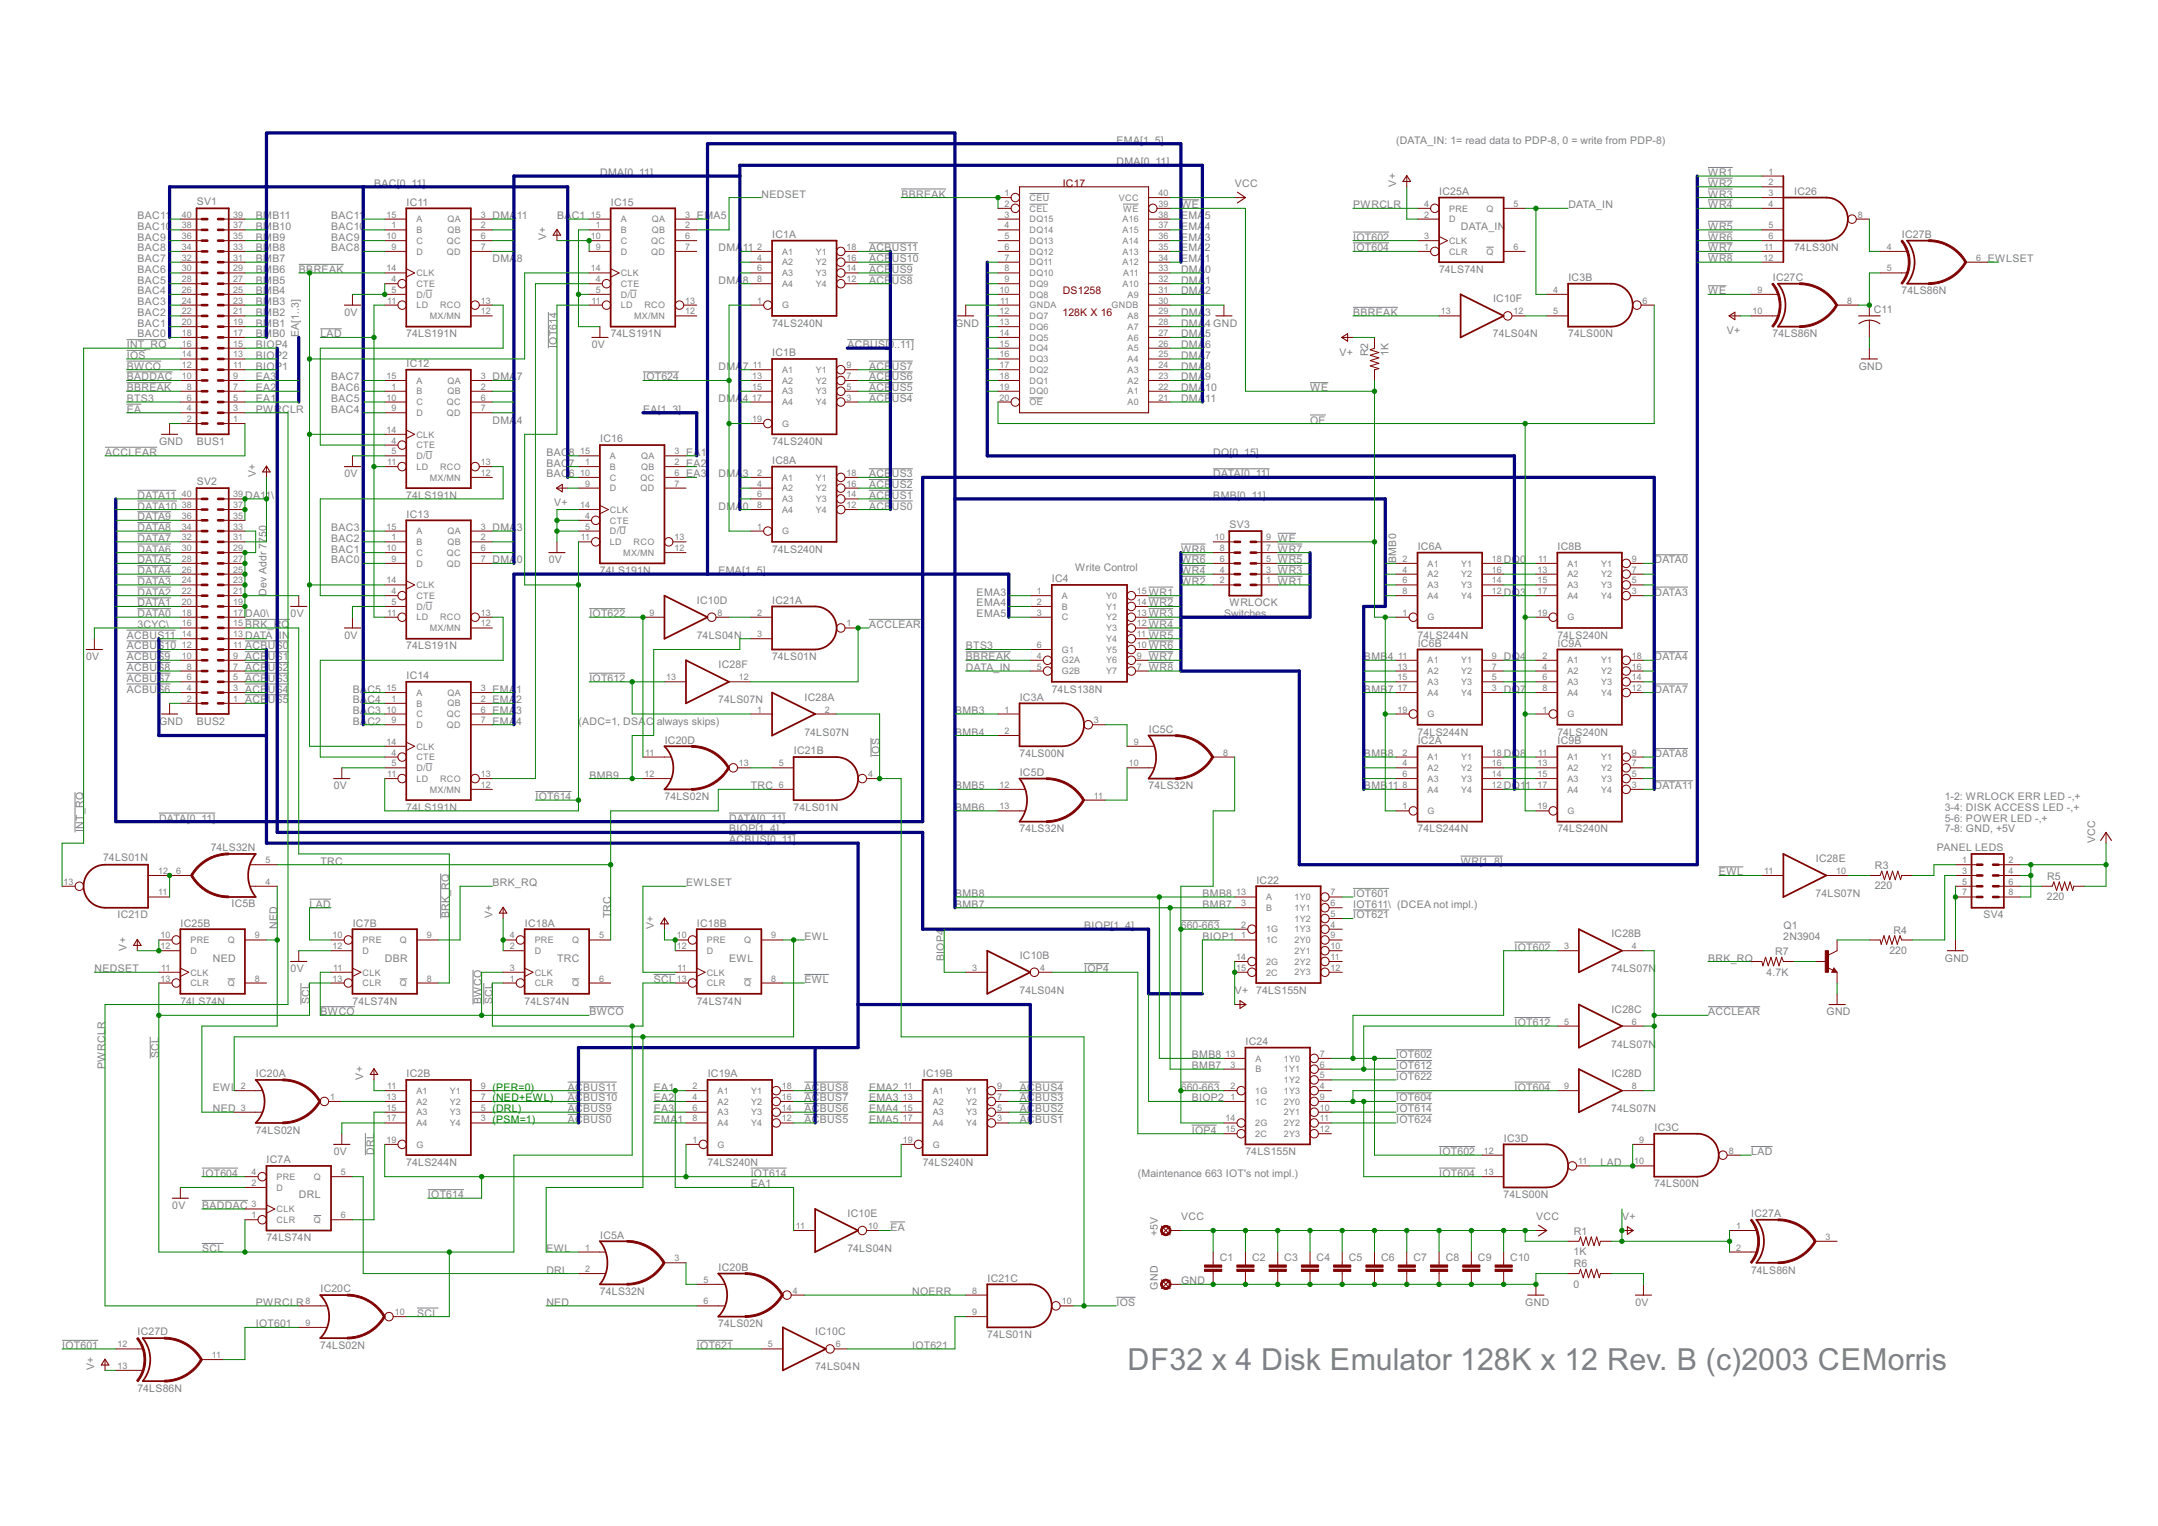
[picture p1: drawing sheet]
<svg xmlns="http://www.w3.org/2000/svg" width="420mm" height="297mm" viewBox="0 0 420 297" stroke-linecap="round" stroke-linejoin="round" font-family="sans-serif">
<defs><g id="words">
<text font-size="6.6" fill="#808080" x="219.5" y="266.8">DF32 x 4 Disk Emulator 128K x 12 Rev. B (c)2003 CEMorris</text>
<g font-size="2.3" fill="#808080">
<text x="217.4" y="28">EMA[1..5]</text>
<text x="271.8" y="28">(DATA_IN: 1= read data to PDP-8, 0 = write from PDP-8)</text>
<text x="116.8" y="34.3">DMA[0..11]</text>
<text x="217.4" y="32.2">DMA[0..11]</text>
<text x="332.6" y="34.3">WR1</text>
<text x="38.3" y="39.9">SV1</text>
<text x="72.9" y="36.4">BAC[0..11]</text>
<text x="79.1" y="40">IC11</text>
<text x="118.9" y="40">IC15</text>
<text x="148.3" y="38.5">NEDSET</text>
<text x="175.5" y="38.5">BBREAK</text>
<text x="229.9" y="40.6">WE</text>
<text x="240.4" y="36.4">VCC</text>
<text x="263.5" y="40.6">PWRCLR</text>
<text x="271.8" y="36.3" transform="rotate(-90 271.8 36.3)">V+</text>
<text x="280.2" y="37.9">IC25A</text>
<text x="305.4" y="40.6">DATA_IN</text>
<text x="332.6" y="36.4">WR2</text>
<text x="332.6" y="38.5">WR3</text>
<text x="332.6" y="40.6">WR4</text>
<text x="349.3" y="37.9">IC26</text>
<text x="26.8" y="42.6">BAC11</text>
<text x="26.8" y="44.7">BAC10</text>
<text x="26.8" y="46.8">BAC9</text>
<text x="49.8" y="42.6">BMB11</text>
<text x="49.8" y="44.7">BMB10</text>
<text x="49.8" y="46.8">BMB9</text>
<text x="64.5" y="42.6">BAC11</text>
<text x="64.5" y="44.7">BAC10</text>
<text x="64.5" y="46.8">BAC9</text>
<text x="95.9" y="42.6">DMA</text>
<text x="100.6" y="42.6">11</text>
<text x="106.3" y="46.8" transform="rotate(-90 106.3 46.8)">V+</text>
<text x="108.5" y="42.6">BAC1</text>
<text x="135.7" y="42.6">EMA5</text>
<text x="150.4" y="46.3">IC1A</text>
<text x="229.9" y="46.8">EMA</text>
<text x="229.9" y="44.7">EMA</text>
<text x="229.9" y="42.6">EMA</text>
<text x="234.6" y="46.8">3</text>
<text x="234.6" y="44.7">4</text>
<text x="234.6" y="42.6">5</text>
<text x="263.5" y="46.8">IOT602</text>
<text x="284.4" y="44.7">DATA_IN</text>
<text x="332.6" y="44.7">WR5</text>
<text x="332.6" y="46.8">WR6</text>
<text x="370.3" y="46.3">IC27B</text>
<text x="26.8" y="48.9">BAC8</text>
<text x="26.8" y="51">BAC7</text>
<text x="26.8" y="53.1">BAC6</text>
<text x="49.8" y="48.9">BMB8</text>
<text x="49.8" y="51">BMB7</text>
<text x="49.8" y="53.1">BMB6</text>
<text x="58.2" y="53.1">BBREAK</text>
<text x="64.5" y="48.9">BAC8</text>
<text x="95.9" y="51">DMA</text>
<text x="100.6" y="51">8</text>
<text x="139.9" y="48.9">DMA</text>
<text x="144.6" y="48.9">11</text>
<text x="169.2" y="48.9">ACBUS11</text>
<text x="169.2" y="51">ACB</text>
<text x="169.2" y="53.1">ACB</text>
<text x="173.6" y="51">US10</text>
<text x="173.6" y="53.1">US9</text>
<text x="229.9" y="53.1">DMA</text>
<text x="229.9" y="51">EMA</text>
<text x="229.9" y="48.9">EMA</text>
<text x="234.6" y="51">1</text>
<text x="234.6" y="48.9">2</text>
<text x="234.7" y="53.1">0</text>
<text x="263.5" y="48.9">IOT604</text>
<text x="280.2" y="53.1">74LS74N</text>
<text x="332.6" y="48.9">WR7</text>
<text x="332.6" y="51">WR8</text>
<text x="349.3" y="48.9">74LS30N</text>
<text x="387" y="51">EWLSET</text>
<text x="26.8" y="55.2">BAC5</text>
<text x="26.8" y="57.3">BAC4</text>
<text x="26.8" y="59.4">BAC3</text>
<text x="49.8" y="55.2">BMB5</text>
<text x="49.8" y="57.3">BMB4</text>
<text x="49.8" y="59.4">BMB3</text>
<text x="139.9" y="55.2">DMA</text>
<text x="144.6" y="55.2">8</text>
<text x="169.2" y="55.2">ACB</text>
<text x="173.6" y="55.2">US8</text>
<text x="229.9" y="57.3">DMA</text>
<text x="229.9" y="55.2">DMA</text>
<text x="234.7" y="57.3">2</text>
<text x="234.7" y="55.2">1</text>
<text x="290.7" y="58.9">IC10F</text>
<text x="305.4" y="54.7">IC3B</text>
<text x="332.6" y="57.3">WE</text>
<text x="345.1" y="54.7">IC27C</text>
<text x="370.2" y="57.3">74LS86N</text>
<text x="26.8" y="61.5">BAC2</text>
<text x="26.8" y="63.6">BAC1</text>
<text x="26.8" y="65.7">BAC0</text>
<text x="49.8" y="61.5">BMB2</text>
<text x="49.8" y="63.6">BMB1</text>
<text x="49.8" y="65.7">BMB0</text>
<text x="58.2" y="65.6" transform="rotate(-90 58.2 65.6)">EA[1..3]</text>
<text x="62.4" y="65.7">LAD</text>
<text x="67.1" y="61.5">0V</text>
<text x="79.1" y="65.7">74LS191N</text>
<text x="118.9" y="65.7">74LS191N</text>
<text x="150.3" y="63.6">74LS240N</text>
<text x="186" y="63.6">GND</text>
<text x="229.9" y="65.7">DMA</text>
<text x="229.9" y="63.6">DMA</text>
<text x="229.9" y="61.5">DMA</text>
<text x="234.7" y="65.7">5</text>
<text x="234.7" y="63.6">4 GND</text>
<text x="234.7" y="61.5">3</text>
<text x="263.5" y="61.5">BBREAK</text>
<text x="290.7" y="65.7">74LS04N</text>
<text x="305.3" y="65.7">74LS00N</text>
<text x="336.2" y="65.1">V+</text>
<text x="345.1" y="65.7">74LS86N</text>
<text x="364.8" y="61">C11</text>
<text x="24.7" y="67.8">INT_RQ</text>
<text x="24.7" y="69.9">IOS</text>
<text x="24.7" y="72">BWCO</text>
<text x="49.8" y="67.8">BIOP4</text>
<text x="49.8" y="69.9">BIOP2</text>
<text x="49.8" y="72">BIOP1</text>
<text x="79.1" y="71.4">IC12</text>
<text x="108.4" y="67.7" transform="rotate(-90 108.4 67.7)">IOT614</text>
<text x="115.2" y="67.8">0V</text>
<text x="139.9" y="72">DMA</text>
<text x="144.6" y="72">7</text>
<text x="150.4" y="69.4">IC1B</text>
<text x="165" y="67.8">ACBUS[0..11]</text>
<text x="169.2" y="72">ACB</text>
<text x="173.6" y="72">US7</text>
<text x="229.9" y="72">DMA</text>
<text x="229.9" y="69.9">DMA</text>
<text x="229.9" y="67.8">DMA</text>
<text x="234.7" y="72">8</text>
<text x="234.7" y="69.9">7</text>
<text x="234.7" y="67.8">6</text>
<text x="260.8" y="69.2">V+</text>
<text x="266.4" y="69.4" transform="rotate(-90 266.4 69.4)">R2</text>
<text x="270.3" y="69.3" transform="rotate(-90 270.3 69.3)">1K</text>
<text x="361.9" y="72">GND</text>
<text x="24.7" y="74.1">BADDAC</text>
<text x="24.7" y="76.2">BBREAK</text>
<text x="49.8" y="74.1">EA3</text>
<text x="49.8" y="76.2">EA2</text>
<text x="64.5" y="74.1">BAC7</text>
<text x="64.5" y="76.2">BAC6</text>
<text x="95.9" y="74.1">DMA</text>
<text x="100.6" y="74.1">7</text>
<text x="125.2" y="74.1">IOT624</text>
<text x="169.2" y="74.1">ACB</text>
<text x="169.2" y="76.2">ACB</text>
<text x="173.6" y="74.1">US6</text>
<text x="173.6" y="76.2">US5</text>
<text x="229.9" y="76.2">DMA</text>
<text x="229.9" y="74.1">DMA</text>
<text x="234.7" y="76.2">10</text>
<text x="234.7" y="74.1">9</text>
<text x="255.1" y="76.2">WE</text>
<text x="24.7" y="78.3">BTS3</text>
<text x="24.7" y="80.3">EA</text>
<text x="49.8" y="80.3">PWRCLR</text>
<text x="49.8" y="78.3">EA1</text>
<text x="64.5" y="78.3">BAC5</text>
<text x="64.5" y="80.3">BAC4</text>
<text x="95.9" y="82.4">DMA</text>
<text x="100.6" y="82.4">4</text>
<text x="125.2" y="80.3">EA[1..3]</text>
<text x="139.9" y="78.3">DMA</text>
<text x="144.6" y="78.3">4</text>
<text x="169.2" y="78.3">ACB</text>
<text x="173.6" y="78.3">US4</text>
<text x="229.9" y="78.3">DMA</text>
<text x="234.7" y="78.3">11</text>
<text x="255.1" y="82.4">OE</text>
<text x="20.5" y="88.7">ACCLEAR</text>
<text x="31" y="86.6">GND</text>
<text x="38.3" y="86.6">BUS1</text>
<text x="106.4" y="88.7">BAC</text>
<text x="110.8" y="88.7">8</text>
<text x="116.8" y="86.1">IC16</text>
<text x="133.6" y="88.7">EA1</text>
<text x="150.3" y="86.6">74LS240N</text>
<text x="236.2" y="88.7">DQ[0..15]</text>
<text x="38.3" y="94.4">SV2</text>
<text x="49.8" y="92.9" transform="rotate(-90 49.8 92.9)">V+</text>
<text x="67.1" y="92.9">0V</text>
<text x="106.4" y="90.8">BAC</text>
<text x="106.4" y="92.9">BAC</text>
<text x="110.8" y="90.8">7</text>
<text x="110.8" y="92.9">6</text>
<text x="133.6" y="92.9">EA3</text>
<text x="133.6" y="90.8">EA2</text>
<text x="139.9" y="92.9">DMA</text>
<text x="144.6" y="92.9">3</text>
<text x="150.4" y="90.3">IC8A</text>
<text x="169.2" y="92.9">ACB</text>
<text x="169.2" y="95">ACB</text>
<text x="173.6" y="92.9">US3</text>
<text x="173.6" y="95">US2</text>
<text x="236.2" y="92.9">DATA[0..11]</text>
<text x="26.8" y="97.1">DATA11</text>
<text x="26.8" y="99.2">DATA10</text>
<text x="26.8" y="101.3">DATA9</text>
<text x="47.7" y="97.1">DA11\</text>
<text x="79.1" y="97.1">74LS191N</text>
<text x="79.1" y="100.8">IC13</text>
<text x="107.9" y="98.6">V+</text>
<text x="139.9" y="99.2">DMA0</text>
<text x="169.2" y="99.2">ACBUS0</text>
<text x="169.2" y="97.1">ACB</text>
<text x="173.6" y="97.1">US1</text>
<text x="236.2" y="97.1">BMB[0..11]</text>
<text x="26.8" y="107.6">DATA6</text>
<text x="26.8" y="105.5">DATA7</text>
<text x="26.8" y="103.4">DATA8</text>
<text x="64.5" y="103.4">BAC3</text>
<text x="64.5" y="105.5">BAC2</text>
<text x="64.5" y="107.6">BAC1</text>
<text x="95.9" y="103.4">DMA</text>
<text x="100.6" y="103.4">3</text>
<text x="150.3" y="107.6">74LS240N</text>
<text x="229.9" y="107.6">WR8</text>
<text x="239.4" y="102.8">SV3</text>
<text x="248.8" y="105.5">WE</text>
<text x="248.8" y="107.6">WR7</text>
<text x="276" y="107.1">IC6A</text>
<text x="303.3" y="107.1">IC8B</text>
<text x="26.8" y="113.9">DATA3</text>
<text x="26.8" y="111.8">DATA4</text>
<text x="26.8" y="109.7">DATA5</text>
<text x="64.5" y="109.7">BAC0</text>
<text x="95.9" y="109.7">DMA0</text>
<text x="106.9" y="109.7">0V</text>
<text x="116.8" y="111.8">74LS191N</text>
<text x="139.9" y="111.8">EMA[1..5]</text>
<text x="204.8" y="113.3">IC4</text>
<text x="209.4" y="111.1">Write Control</text>
<text x="229.9" y="113.9">WR2</text>
<text x="229.9" y="111.8">WR4</text>
<text x="229.9" y="109.7">WR6</text>
<text x="248.8" y="113.9">WR1</text>
<text x="248.8" y="111.8">WR3</text>
<text x="248.8" y="109.7">WR5</text>
<text x="271.8" y="109.6" transform="rotate(-90 271.8 109.6)">BMB0</text>
<text x="292.8" y="109.7">DQ0</text>
<text x="322.1" y="109.7">DATA0</text>
<text x="26.8" y="118">DATA1</text>
<text x="26.8" y="116">DATA2</text>
<text x="51.9" y="115.9" transform="rotate(-90 51.9 115.9)">Dev Addr 7750</text>
<text x="135.7" y="117.5">IC10D</text>
<text x="150.4" y="117.5">IC21A</text>
<text x="190.2" y="116">EMA3</text>
<text x="190.2" y="118">EMA4</text>
<text x="223.7" y="116">WR1</text>
<text x="223.7" y="118">WR2</text>
<text x="239.4" y="118">WRLOCK</text>
<text x="292.8" y="116">DQ3</text>
<text x="322.1" y="116">DATA3</text>
<text x="24.7" y="124.3">ACBUS11</text>
<text x="26.7" y="122.2">3CYC\</text>
<text x="26.8" y="120.1">DATA0</text>
<text x="47.7" y="120.1">DA0\</text>
<text x="47.7" y="122.2">BRK_RQ</text>
<text x="47.7" y="124.3">DATA_</text>
<text x="54.3" y="124.3">IN</text>
<text x="56.6" y="120.1">0V</text>
<text x="67.1" y="124.3">0V</text>
<text x="114.7" y="120.1">IOT622</text>
<text x="135.7" y="124.3">74LS04N</text>
<text x="169.2" y="122.2">ACCLEAR</text>
<text x="190.2" y="120.1">EMA5</text>
<text x="223.7" y="120.1">WR3</text>
<text x="223.7" y="122.2">WR4</text>
<text x="223.7" y="124.3">WR5</text>
<text x="238.3" y="120.1">Switches</text>
<text x="276" y="124.3">74LS244N</text>
<text x="276" y="125.9">IC6B</text>
<text x="303.2" y="124.3">74LS240N</text>
<text x="303.3" y="125.9">IC9A</text>
<text x="16.8" y="128.5">0V</text>
<text x="24.7" y="126.4">ACBUS10</text>
<text x="24.7" y="128.5">ACBUS9</text>
<text x="24.7" y="130.6">ACBUS8</text>
<text x="47.7" y="126.4">ACBUS0</text>
<text x="47.7" y="130.6">ACB</text>
<text x="47.7" y="128.5">ACB</text>
<text x="52.1" y="130.6">US2</text>
<text x="52.1" y="128.5">US1</text>
<text x="79.1" y="126.4">74LS191N</text>
<text x="139.9" y="130.1">IC28F</text>
<text x="150.3" y="128.5">74LS01N</text>
<text x="188.1" y="130.6">DATA_IN</text>
<text x="188.1" y="128.5">BBREAK</text>
<text x="188.1" y="126.4">BTS3</text>
<text x="223.7" y="126.4">WR6</text>
<text x="223.7" y="128.5">WR7</text>
<text x="223.7" y="130.6">WR8</text>
<text x="265.6" y="128.5">BMB</text>
<text x="270.2" y="128.5">4</text>
<text x="292.8" y="128.5">DQ4</text>
<text x="322.1" y="128.5">DATA4</text>
<text x="24.7" y="132.7">ACBUS7</text>
<text x="24.7" y="134.8">ACBUS6</text>
<text x="47.7" y="136.9">ACB</text>
<text x="47.7" y="134.8">ACB</text>
<text x="47.7" y="132.7">ACB</text>
<text x="52.1" y="136.9">US5</text>
<text x="52.1" y="134.8">US4</text>
<text x="52.1" y="132.7">US3</text>
<text x="68.7" y="134.8">BAC5</text>
<text x="68.7" y="136.9">BAC4</text>
<text x="79.1" y="132.2">IC14</text>
<text x="95.9" y="134.8">EMA</text>
<text x="95.9" y="136.9">EMA</text>
<text x="100.5" y="134.8">1</text>
<text x="100.5" y="136.9">2</text>
<text x="114.7" y="132.7">IOT612</text>
<text x="139.8" y="136.9">74LS07N</text>
<text x="156.6" y="136.4">IC28A</text>
<text x="198.5" y="136.4">IC3A</text>
<text x="204.8" y="134.8">74LS138N</text>
<text x="265.6" y="134.8">BMB</text>
<text x="270.2" y="134.8">7</text>
<text x="292.8" y="134.8">DQ7</text>
<text x="322.1" y="134.8">DATA7</text>
<text x="31" y="141.1">GND</text>
<text x="38.3" y="141.1">BUS2</text>
<text x="68.7" y="139">BAC3</text>
<text x="68.7" y="141.1">BAC2</text>
<text x="95.9" y="139">EMA</text>
<text x="95.9" y="141.1">EMA4</text>
<text x="100.5" y="139">3</text>
<text x="112.6" y="141.1">(</text>
<text x="113.3" y="141.1">ADC=1, DSA</text>
<text x="125.8" y="141.1">C</text>
<text x="127.9" y="141.1">always skips)</text>
<text x="156.6" y="143.2">74LS07N</text>
<text x="186" y="143.2">BMB4</text>
<text x="186" y="139">BMB3</text>
<text x="223.7" y="142.7">IC5C</text>
<text x="276" y="143.2">74LS244N</text>
<text x="303.2" y="143.2">74LS240N</text>
<text x="129.4" y="144.8">IC20D</text>
<text x="154.5" y="146.8">IC21B</text>
<text x="171.3" y="147.3" transform="rotate(-90 171.3 147.3)">IOS</text>
<text x="198.5" y="147.4">74LS00N</text>
<text x="265.6" y="147.4">BMB</text>
<text x="270.2" y="147.4">8</text>
<text x="276" y="144.8">IC2A</text>
<text x="292.8" y="147.4">DQ8</text>
<text x="303.3" y="144.8">IC9B</text>
<text x="322.1" y="147.4">DATA8</text>
<text x="65" y="153.7">0V</text>
<text x="104.3" y="155.7">IOT614</text>
<text x="114.7" y="151.6">BMB9</text>
<text x="129.4" y="155.7">74LS02N</text>
<text x="146.2" y="153.7">TRC</text>
<text x="186" y="153.7">BMB5</text>
<text x="198.5" y="151">IC5D</text>
<text x="223.6" y="153.7">74LS32N</text>
<text x="265.6" y="153.7">BMB</text>
<text x="270.2" y="153.7">11</text>
<text x="292.8" y="153.7">DQ11</text>
<text x="322.1" y="153.7">DATA11</text>
<text x="378.6" y="155.7">1-2: WRLOCK ERR LED -,+</text>
<text x="16.3" y="162" transform="rotate(-90 16.3 162)">INT_RQ</text>
<text x="31" y="159.9">DATA[0..11]</text>
<text x="79.1" y="157.8">74LS191N</text>
<text x="142" y="159.9">DATA[0..11]</text>
<text x="154.5" y="157.8">74LS01N</text>
<text x="186" y="157.8">BMB6</text>
<text x="378.6" y="157.8">3-4: DISK ACCESS LED -,+</text>
<text x="378.6" y="159.9">5-6: POWER LED -,+</text>
<text x="20.1" y="167.7">74LS01N</text>
<text x="41" y="165.6">74LS32N</text>
<text x="142" y="162">BIOP[1..4]</text>
<text x="142" y="164.1">ACBUS[0..11]</text>
<text x="198.5" y="162">74LS32N</text>
<text x="276" y="162">74LS244N</text>
<text x="303.2" y="162">74LS240N</text>
<text x="353.5" y="167.8">IC28E</text>
<text x="377.1" y="165.6">PANEL LEDS</text>
<text x="378.6" y="162">7-8: GND, +5V</text>
<text x="408" y="164.1" transform="rotate(-90 408 164.1)">VCC</text>
<text x="62.4" y="168.3">TRC</text>
<text x="95.9" y="172.5">BRK_RQ</text>
<text x="133.6" y="172.5">EWLSET</text>
<text x="244.6" y="172">IC22</text>
<text x="284.4" y="168.3">WR[1..8]</text>
<text x="334.7" y="170.4">EWL</text>
<text x="365" y="173.1">220</text>
<text x="365" y="169.2">R3</text>
<text x="398.6" y="171.3">R5</text>
<text x="22.9" y="178.7">IC21D</text>
<text x="45.1" y="176.6">IC5B</text>
<text x="60.3" y="176.7">LAD</text>
<text x="87.5" y="178.7" transform="rotate(-90 87.5 178.7)">BRK_RQ</text>
<text x="95.9" y="178.7" transform="rotate(-90 95.9 178.7)">V+</text>
<text x="118.9" y="178.7" transform="rotate(-90 118.9 178.7)">TRC</text>
<text x="186" y="174.6">BMB8</text>
<text x="186" y="176.7">BMB7</text>
<text x="234.1" y="174.6">BMB8</text>
<text x="234.1" y="176.7">BMB7</text>
<text x="263.5" y="176.7">IOT611\ (DCEA not impl.)</text>
<text x="263.5" y="178.8">IOT621</text>
<text x="263.5" y="174.6">IOT601</text>
<text x="353.5" y="174.6">74LS07N</text>
<text x="386.2" y="178.8">SV4</text>
<text x="398.5" y="175.2">220</text>
<text x="24.6" y="185" transform="rotate(-90 24.6 185)">V+</text>
<text x="35.2" y="180.4">IC25B</text>
<text x="54" y="180.8" transform="rotate(-90 54 180.8)">NED</text>
<text x="68.7" y="180.4">IC7B</text>
<text x="102.2" y="180.4">IC18A</text>
<text x="127.3" y="180.8" transform="rotate(-90 127.3 180.8)">V+</text>
<text x="135.7" y="180.4">IC18B</text>
<text x="156.6" y="183">EWL</text>
<text x="211.1" y="180.9">BIOP[1..4]</text>
<text x="229.9" y="180.9">660-663</text>
<text x="234.1" y="183">BIOP1</text>
<text x="294.9" y="185.1">IOT602</text>
<text x="313.7" y="182.5">IC28B</text>
<text x="345.6" y="185.9">R7</text>
<text x="347.2" y="183">2N3904</text>
<text x="347.2" y="180.9">Q1</text>
<text x="367.9" y="185.7">220</text>
<text x="368.6" y="181.7">R4</text>
<text x="18.4" y="189.3">NEDSET</text>
<text x="41.4" y="187.2">NED</text>
<text x="56.6" y="189.3">0V</text>
<text x="75" y="187.2">DBR</text>
<text x="108.5" y="187.2">TRC</text>
<text x="127.3" y="191.4">SCL</text>
<text x="142" y="187.2">EWL</text>
<text x="156.6" y="191.4">EWL</text>
<text x="183.8" y="187.1" transform="rotate(-90 183.8 187.1)">BIOP4</text>
<text x="198.5" y="186.6">IC10B</text>
<text x="211.1" y="189.3">IOP4</text>
<text x="313.7" y="189.3">74LS07N</text>
<text x="332.6" y="187.2">BRK_RQ</text>
<text x="344" y="189.9">4.7K</text>
<text x="378.7" y="187.2">GND</text>
<text x="35.1" y="195.5">74LS74N</text>
<text x="60.3" y="195.5" transform="rotate(-90 60.3 195.5)">SCL</text>
<text x="62.4" y="197.6">BWCO</text>
<text x="68.6" y="195.5">74LS74N</text>
<text x="93.8" y="195.5" transform="rotate(-90 93.8 195.5)">BWCO</text>
<text x="95.9" y="195.5" transform="rotate(-90 95.9 195.5)">SCL</text>
<text x="102.1" y="195.5">74LS74N</text>
<text x="114.7" y="197.6">BWCO</text>
<text x="135.7" y="195.5">74LS74N</text>
<text x="198.5" y="193.4">74LS04N</text>
<text x="240.4" y="193.4">V+ 74LS155N</text>
<text x="313.7" y="197.1">IC28C</text>
<text x="332.6" y="197.6">ACCLEAR</text>
<text x="355.6" y="197.6">GND</text>
<text x="242.5" y="203.4">IC24</text>
<text x="294.9" y="199.7">IOT612</text>
<text x="313.7" y="203.9">74LS07N</text>
<text x="20.5" y="208.1" transform="rotate(-90 20.5 208.1)">PWRCLR</text>
<text x="30.9" y="206" transform="rotate(-90 30.9 206)">SCL</text>
<text x="49.8" y="209.7">IC20A</text>
<text x="79.1" y="209.7">IC2B</text>
<text x="137.8" y="209.7">IC19A</text>
<text x="179.7" y="209.7">IC19B</text>
<text x="232" y="206">BMB8</text>
<text x="232" y="208.1">BMB7</text>
<text x="271.8" y="208.1">IOT612</text>
<text x="271.8" y="206">IOT602</text>
<text x="313.7" y="209.7">IC28D</text>
<text x="41.4" y="212.3">EWL</text>
<text x="70.7" y="210.2" transform="rotate(-90 70.7 210.2)">V+</text>
<text x="110.6" y="212.3">ACBUS11</text>
<text x="110.6" y="214.4">ACBUS10</text>
<text x="127.3" y="214.4">EA2</text>
<text x="127.3" y="212.3">EA1</text>
<text x="156.6" y="212.3">ACBUS8</text>
<text x="156.6" y="214.4">ACBUS7</text>
<text x="169.2" y="212.3">EMA2</text>
<text x="169.2" y="214.4">EMA3</text>
<text x="198.5" y="212.3">ACBUS4</text>
<text x="198.5" y="214.4">ACBUS3</text>
<text x="229.9" y="212.3">660-663</text>
<text x="232" y="214.4">BIOP2</text>
<text x="271.8" y="210.2">IOT622</text>
<text x="271.8" y="214.4">IOT604</text>
<text x="294.9" y="212.3">IOT604</text>
<text x="41.4" y="216.5">NED</text>
<text x="49.8" y="220.7">74LS02N</text>
<text x="110.6" y="218.6">ACBUS0</text>
<text x="110.6" y="216.5">ACBUS9</text>
<text x="127.3" y="218.6">EMA</text>
<text x="127.3" y="216.5">EA3</text>
<text x="131.9" y="218.6">1</text>
<text x="156.6" y="216.5">ACBUS6</text>
<text x="156.6" y="218.6">ACBUS5</text>
<text x="169.2" y="216.5">EMA4</text>
<text x="169.2" y="218.6">EMA5</text>
<text x="198.5" y="216.5">ACBUS2</text>
<text x="198.5" y="218.6">ACBUS1</text>
<text x="232" y="220.7">IOP4</text>
<text x="271.8" y="216.5">IOT614</text>
<text x="271.8" y="218.6">IOT624</text>
<text x="313.7" y="216.5">74LS07N</text>
<text x="322.1" y="220.1">IC3C</text>
<text x="51.9" y="226.4">IC7A</text>
<text x="65" y="224.9">0V</text>
<text x="72.8" y="224.8" transform="rotate(-90 72.8 224.8)">DRL</text>
<text x="79.1" y="227">74LS244N</text>
<text x="137.8" y="227">74LS240N</text>
<text x="179.6" y="227">74LS240N</text>
<text x="242.5" y="224.9">74LS155N</text>
<text x="280.2" y="224.9">IOT602</text>
<text x="292.8" y="222.2">IC3D</text>
<text x="311.6" y="227">LAD</text>
<text x="341" y="224.9">LAD</text>
<text x="39.3" y="229.1">IOT604</text>
<text x="58.2" y="233.2">DRL</text>
<text x="83.3" y="233.2">IOT614</text>
<text x="146.2" y="231.1">EA1</text>
<text x="146.2" y="229.1">IOT614</text>
<text x="221.5" y="229.1">(Maintenance 663 IOT's not impl.)</text>
<text x="280.2" y="229.1">IOT604</text>
<text x="292.7" y="233.2">74LS00N</text>
<text x="322.1" y="231.1">74LS00N</text>
<text x="33.5" y="235.3">0V</text>
<text x="39.3" y="235.3">BADDAC</text>
<text x="165" y="236.9">IC10E</text>
<text x="173.4" y="239.5">EA</text>
<text x="229.9" y="237.4">VCC</text>
<text x="299.1" y="237.4">VCC</text>
<text x="315.8" y="237.4">V+</text>
<text x="341" y="236.9">IC27A</text>
<text x="39.3" y="243.7">SCL</text>
<text x="51.9" y="241.6">74LS74N</text>
<text x="106.4" y="243.7">EWL</text>
<text x="116.8" y="241.1">IC5A</text>
<text x="165" y="243.7">74LS04N</text>
<text x="225.4" y="240.6" transform="rotate(-90 225.4 240.6)">+5V</text>
<text x="237.5" y="245.5">C1</text>
<text x="243.8" y="245.5">C2</text>
<text x="250.1" y="245.5">C3</text>
<text x="256.3" y="245.5">C4</text>
<text x="262.6" y="245.5">C5</text>
<text x="268.9" y="245.5">C6</text>
<text x="275.2" y="245.5">C7</text>
<text x="281.5" y="245.5">C8</text>
<text x="287.8" y="245.5">C9</text>
<text x="294" y="245.5">C10</text>
<text x="306.4" y="244.3">1K</text>
<text x="306.4" y="240.4">R1</text>
<text x="62.4" y="251.6">IC20C</text>
<text x="106.4" y="247.9">DRL</text>
<text x="139.9" y="247.4">IC20B</text>
<text x="192.2" y="249.5">IC21C</text>
<text x="225.4" y="251" transform="rotate(-90 225.4 251)">GND</text>
<text x="229.9" y="250">GND</text>
<text x="306.4" y="250.6">0</text>
<text x="306.4" y="246.7">R6</text>
<text x="340.9" y="247.9">74LS86N</text>
<text x="49.8" y="254.2">PWRCLR</text>
<text x="81.2" y="256.3">SCL</text>
<text x="106.4" y="254.2">NED</text>
<text x="116.8" y="252.1">74LS32N</text>
<text x="177.6" y="252.1">NOERR</text>
<text x="217.4" y="254.2">IOS</text>
<text x="297" y="254.2">GND</text>
<text x="318.4" y="254.2">0V</text>
<text x="12.1" y="262.6">IOT601</text>
<text x="26.8" y="259.9">IC27D</text>
<text x="49.8" y="258.4">IOT601</text>
<text x="62.3" y="262.6">74LS02N</text>
<text x="135.7" y="262.6">IOT621</text>
<text x="139.8" y="258.4">74LS02N</text>
<text x="158.7" y="259.9">IC10C</text>
<text x="177.6" y="262.6">IOT621</text>
<text x="192.2" y="260.5">74LS01N</text>
<text x="18.4" y="266.7" transform="rotate(-90 18.4 266.7)">V+</text>
<text x="158.7" y="266.8">74LS04N</text>
<text x="26.7" y="270.9">74LS86N</text>
</g>
<g font-size="2.3" fill="#800000">
<text x="206.9" y="36.4">IC17</text>
<text x="206.9" y="57.3">DS1258</text>
<text x="206.9" y="61.5">128K X 16</text>
</g>
<g font-size="2.3" fill="#008000">
<text x="95.9" y="212.3">(PER=0)</text>
<text x="95.9" y="214.4">(NED+EWL)</text>
<text x="95.9" y="218.6">(PSM=1)</text>
<text x="95.9" y="216.5">(DRL)</text>
</g>
<g font-size="1.9" fill="#808080">
<text x="344.3" y="34">1</text>
<text x="195.6" y="38.2">1</text>
<text x="195.6" y="40.3">2</text>
<text x="200.5" y="39.1">CEU</text>
<text x="200.5" y="41.2">CEL</text>
<text x="217.8" y="39.1">VCC</text>
<text x="218.7" y="41.2">WE</text>
<text x="225.6" y="40.3">39</text>
<text x="225.6" y="38.2">40</text>
<text x="277.3" y="40.3">4</text>
<text x="282.1" y="41.2">PRE</text>
<text x="289.4" y="41.2">Q</text>
<text x="294.7" y="40.3">5</text>
<text x="344.3" y="36.1">2</text>
<text x="344.3" y="38.2">3</text>
<text x="344.3" y="40.3">4</text>
<text x="35.4" y="46.5">36</text>
<text x="35.4" y="44.4">38</text>
<text x="35.4" y="42.4">40</text>
<text x="45.4" y="46.5">35</text>
<text x="45.4" y="44.4">37</text>
<text x="45.4" y="42.4">39</text>
<text x="75.2" y="46.5">10</text>
<text x="75.2" y="42.4">15</text>
<text x="76.2" y="44.4">1</text>
<text x="81.1" y="45.4">B</text>
<text x="81.1" y="47.5">C</text>
<text x="81.1" y="43.3">A</text>
<text x="87" y="47.5">QC</text>
<text x="87.1" y="45.4">QB</text>
<text x="87.1" y="43.3">QA</text>
<text x="93.6" y="44.4">2</text>
<text x="93.6" y="42.4">3</text>
<text x="93.6" y="46.5">6</text>
<text x="115" y="46.5">10</text>
<text x="115" y="42.4">15</text>
<text x="116" y="44.4">1</text>
<text x="120.9" y="45.4">B</text>
<text x="120.9" y="47.5">C</text>
<text x="120.9" y="43.3">A</text>
<text x="126.8" y="47.5">QC</text>
<text x="126.9" y="45.4">QB</text>
<text x="126.9" y="43.3">QA</text>
<text x="133.4" y="44.4">2</text>
<text x="133.4" y="42.4">3</text>
<text x="133.4" y="46.5">6</text>
<text x="195.6" y="42.4">3</text>
<text x="195.6" y="44.4">4</text>
<text x="195.6" y="46.5">5</text>
<text x="200.5" y="43.3">DQ15</text>
<text x="200.5" y="45.4">DQ14</text>
<text x="200.5" y="47.5">DQ13</text>
<text x="218.6" y="43.3">A16</text>
<text x="218.6" y="45.4">A15</text>
<text x="218.6" y="47.5">A14</text>
<text x="225.6" y="42.4">38</text>
<text x="225.6" y="44.4">37</text>
<text x="225.6" y="46.5">36</text>
<text x="277.3" y="42.4">2</text>
<text x="277.3" y="46.5">3</text>
<text x="282.1" y="43.3">D</text>
<text x="282.1" y="47.5">CLK</text>
<text x="344.3" y="44.4">5</text>
<text x="344.3" y="46.5">6</text>
<text x="361.7" y="42.4">8</text>
<text x="35.4" y="52.8">30</text>
<text x="35.4" y="50.7">32</text>
<text x="35.4" y="48.6">34</text>
<text x="45.4" y="52.8">29</text>
<text x="45.4" y="50.7">31</text>
<text x="45.4" y="48.6">33</text>
<text x="75.2" y="52.8">14</text>
<text x="76.2" y="48.6">9</text>
<text x="81.1" y="49.6">D</text>
<text x="81.1" y="53.7">CLK</text>
<text x="87" y="49.6">QD</text>
<text x="93.6" y="48.6">7</text>
<text x="115" y="52.8">14</text>
<text x="116" y="48.6">9</text>
<text x="120.9" y="49.6">D</text>
<text x="120.9" y="53.7">CLK</text>
<text x="126.8" y="49.6">QD</text>
<text x="133.4" y="48.6">7</text>
<text x="147.4" y="48.6">2</text>
<text x="147.4" y="50.7">4</text>
<text x="147.4" y="52.8">6</text>
<text x="152.3" y="49.6">A1</text>
<text x="152.3" y="51.7">A2</text>
<text x="152.3" y="53.7">A3</text>
<text x="158.8" y="53.7">Y3</text>
<text x="158.8" y="51.6">Y2</text>
<text x="158.8" y="49.6">Y1</text>
<text x="164.8" y="52.8">14</text>
<text x="164.8" y="50.7">16</text>
<text x="164.8" y="48.6">18</text>
<text x="195.6" y="48.6">6</text>
<text x="195.6" y="50.7">7</text>
<text x="195.6" y="52.8">8</text>
<text x="200.5" y="49.6">DQ12</text>
<text x="200.5" y="51.7">DQ11</text>
<text x="200.5" y="53.7">DQ10</text>
<text x="218.6" y="49.6">A13</text>
<text x="218.6" y="51.6">A12</text>
<text x="218.7" y="53.7">A11</text>
<text x="225.6" y="48.6">35</text>
<text x="225.6" y="50.7">34</text>
<text x="225.6" y="52.8">33</text>
<text x="277.3" y="48.6">1</text>
<text x="282.1" y="49.6">CLR</text>
<text x="289.4" y="49.6">Q</text>
<text x="294.7" y="48.6">6</text>
<text x="343.3" y="50.7">12</text>
<text x="343.5" y="48.6">11</text>
<text x="367.3" y="48.6">4</text>
<text x="367.3" y="52.8">5</text>
<text x="384.7" y="50.7">6</text>
<text x="35.4" y="59.1">24</text>
<text x="35.4" y="57">26</text>
<text x="35.4" y="54.9">28</text>
<text x="45.4" y="59.1">23</text>
<text x="45.4" y="57">25</text>
<text x="45.4" y="54.9">27</text>
<text x="75.4" y="59.1">11</text>
<text x="76.2" y="54.9">4</text>
<text x="76.2" y="57">5</text>
<text x="81.1" y="55.8">CTE</text>
<text x="81.1" y="57.9">D/U</text>
<text x="93.6" y="59.1">13</text>
<text x="115.2" y="59.1">11</text>
<text x="116" y="54.9">4</text>
<text x="116" y="57">5</text>
<text x="120.9" y="55.8">CTE</text>
<text x="120.9" y="57.9">D/U</text>
<text x="133.4" y="59.1">13</text>
<text x="147.4" y="59.1">1</text>
<text x="147.4" y="54.9">8</text>
<text x="152.3" y="55.8">A4</text>
<text x="158.8" y="55.8">Y4</text>
<text x="164.8" y="54.9">12</text>
<text x="194.6" y="57">10</text>
<text x="194.7" y="59.1">11</text>
<text x="195.6" y="54.9">9</text>
<text x="200.5" y="55.8">DQ9</text>
<text x="200.5" y="57.9">DQ8</text>
<text x="218.6" y="55.8">A10</text>
<text x="219.5" y="57.9">A9</text>
<text x="225.6" y="54.9">32</text>
<text x="225.6" y="57">31</text>
<text x="225.6" y="59.1">30</text>
<text x="302.4" y="57">4</text>
<text x="319.8" y="59.1">6</text>
<text x="342.2" y="57">9</text>
<text x="359.6" y="59.1">8</text>
<text x="35.4" y="65.4">18</text>
<text x="35.4" y="63.3">20</text>
<text x="35.4" y="61.2">22</text>
<text x="45.4" y="65.4">17</text>
<text x="45.4" y="63.3">19</text>
<text x="45.4" y="61.2">21</text>
<text x="81.1" y="60">LD</text>
<text x="83.7" y="62.1">MX/MN</text>
<text x="85.7" y="60">RCO</text>
<text x="93.6" y="61.2">12</text>
<text x="120.9" y="60">LD</text>
<text x="123.5" y="62.1">MX/MN</text>
<text x="125.5" y="60">RCO</text>
<text x="133.4" y="61.2">12</text>
<text x="152.3" y="60">G</text>
<text x="194.6" y="61.2">12</text>
<text x="194.6" y="63.3">13</text>
<text x="194.6" y="65.4">14</text>
<text x="200.5" y="62.1">DQ7</text>
<text x="200.5" y="64.2">DQ6</text>
<text x="200.5" y="60">GNDA</text>
<text x="216.4" y="60">GNDB</text>
<text x="219.5" y="62.1">A8</text>
<text x="219.5" y="64.2">A7</text>
<text x="225.6" y="61.2">29</text>
<text x="225.6" y="63.3">28</text>
<text x="225.6" y="65.4">27</text>
<text x="280.5" y="61.2">13</text>
<text x="294.7" y="61.2">12</text>
<text x="302.4" y="61.2">5</text>
<text x="341.2" y="61.2">10</text>
<text x="35.4" y="71.7">12</text>
<text x="35.4" y="69.6">14</text>
<text x="35.4" y="67.5">16</text>
<text x="45.4" y="71.7">11</text>
<text x="45.4" y="69.6">13</text>
<text x="45.4" y="67.5">15</text>
<text x="146.6" y="71.7">11</text>
<text x="164.8" y="71.7">9</text>
<text x="194.6" y="67.5">15</text>
<text x="194.6" y="69.6">16</text>
<text x="194.6" y="71.7">17</text>
<text x="200.5" y="66.3">DQ5</text>
<text x="200.5" y="68.4">DQ4</text>
<text x="200.5" y="70.5">DQ3</text>
<text x="219.5" y="66.3">A6</text>
<text x="219.5" y="68.4">A5</text>
<text x="219.5" y="70.5">A4</text>
<text x="225.6" y="67.5">26</text>
<text x="225.6" y="69.6">25</text>
<text x="225.6" y="71.7">24</text>
<text x="35.4" y="73.8">10</text>
<text x="36.4" y="78">6</text>
<text x="36.4" y="75.9">8</text>
<text x="45.4" y="78">5</text>
<text x="45.4" y="75.9">7</text>
<text x="45.4" y="73.8">9</text>
<text x="75.2" y="78">10</text>
<text x="75.2" y="73.8">15</text>
<text x="76.2" y="75.9">1</text>
<text x="81.1" y="76.8">B</text>
<text x="81.1" y="74.7">A</text>
<text x="87.1" y="76.8">QB</text>
<text x="87.1" y="74.7">QA</text>
<text x="93.6" y="75.9">2</text>
<text x="93.6" y="73.8">3</text>
<text x="93.6" y="78">6</text>
<text x="146.4" y="73.8">13</text>
<text x="146.4" y="75.9">15</text>
<text x="146.4" y="78">17</text>
<text x="152.3" y="72.6">A1</text>
<text x="152.3" y="74.7">A2</text>
<text x="152.3" y="76.8">A3</text>
<text x="158.8" y="76.8">Y3</text>
<text x="158.8" y="74.7">Y2</text>
<text x="158.8" y="72.6">Y1</text>
<text x="164.8" y="78">3</text>
<text x="164.8" y="75.9">5</text>
<text x="164.8" y="73.8">7</text>
<text x="194.6" y="73.8">18</text>
<text x="194.6" y="75.9">19</text>
<text x="194.6" y="78">20</text>
<text x="200.5" y="72.6">DQ2</text>
<text x="200.5" y="74.7">DQ1</text>
<text x="200.5" y="76.8">DQ0</text>
<text x="219.5" y="72.6">A3</text>
<text x="219.5" y="74.7">A2</text>
<text x="219.5" y="76.8">A1</text>
<text x="225.6" y="73.8">23</text>
<text x="225.6" y="75.9">22</text>
<text x="225.6" y="78">21</text>
<text x="36.4" y="82.1">2</text>
<text x="36.4" y="80.1">4</text>
<text x="45.4" y="82.1">1</text>
<text x="45.4" y="80.1">3</text>
<text x="76.2" y="80.1">9</text>
<text x="81.1" y="81">D</text>
<text x="81.1" y="78.9">C</text>
<text x="87" y="78.9">QC</text>
<text x="87" y="81">QD</text>
<text x="93.6" y="80.1">7</text>
<text x="146.4" y="82.1">19</text>
<text x="152.3" y="83.1">G</text>
<text x="152.3" y="78.9">A4</text>
<text x="158.8" y="78.9">Y4</text>
<text x="200.5" y="78.9">OE</text>
<text x="219.5" y="78.9">A0</text>
<text x="75.2" y="84.2">14</text>
<text x="76.2" y="86.3">4</text>
<text x="76.2" y="88.4">5</text>
<text x="81.1" y="87.3">CTE</text>
<text x="81.1" y="89.4">D/U</text>
<text x="81.1" y="85.2">CLK</text>
<text x="112.9" y="88.4">15</text>
<text x="118.8" y="89.4">A</text>
<text x="124.8" y="89.3">QA</text>
<text x="131.3" y="88.4">3</text>
<text x="75.4" y="90.5">11</text>
<text x="81.1" y="91.4">LD</text>
<text x="83.7" y="93.5">MX/MN</text>
<text x="85.7" y="91.4">RCO</text>
<text x="93.6" y="92.6">12</text>
<text x="93.6" y="90.5">13</text>
<text x="112.9" y="92.6">10</text>
<text x="113.9" y="90.5">1</text>
<text x="113.9" y="94.7">9</text>
<text x="118.8" y="91.4">B</text>
<text x="118.8" y="95.6">D</text>
<text x="118.8" y="93.5">C</text>
<text x="124.7" y="93.5">QC</text>
<text x="124.7" y="95.6">QD</text>
<text x="124.8" y="91.4">QB</text>
<text x="131.3" y="90.5">2</text>
<text x="131.3" y="92.6">6</text>
<text x="131.3" y="94.7">7</text>
<text x="147.4" y="92.6">2</text>
<text x="147.4" y="94.7">4</text>
<text x="152.3" y="93.5">A1</text>
<text x="152.3" y="95.6">A2</text>
<text x="158.8" y="95.6">Y2</text>
<text x="158.8" y="93.5">Y1</text>
<text x="164.8" y="94.7">16</text>
<text x="164.8" y="92.6">18</text>
<text x="35.4" y="101">36</text>
<text x="35.4" y="98.9">38</text>
<text x="35.4" y="96.8">40</text>
<text x="45.4" y="101">35</text>
<text x="45.4" y="98.9">37</text>
<text x="45.4" y="96.8">39</text>
<text x="112.9" y="98.9">14</text>
<text x="113.9" y="101">4</text>
<text x="118.8" y="101.9">CTE</text>
<text x="118.8" y="99.8">CLK</text>
<text x="147.4" y="96.8">6</text>
<text x="147.4" y="98.9">8</text>
<text x="152.3" y="97.7">A3</text>
<text x="152.3" y="99.8">A4</text>
<text x="158.8" y="99.8">Y4</text>
<text x="158.8" y="97.7">Y3</text>
<text x="164.8" y="98.9">12</text>
<text x="164.8" y="96.8">14</text>
<text x="35.4" y="107.3">30</text>
<text x="35.4" y="105.2">32</text>
<text x="35.4" y="103.1">34</text>
<text x="45.4" y="107.3">29</text>
<text x="45.4" y="105.2">31</text>
<text x="45.4" y="103.1">33</text>
<text x="75.2" y="107.3">10</text>
<text x="75.2" y="103.1">15</text>
<text x="76.2" y="105.2">1</text>
<text x="81.1" y="106.1">B</text>
<text x="81.1" y="104">A</text>
<text x="87.1" y="106.1">QB</text>
<text x="87.1" y="104">QA</text>
<text x="93.6" y="105.2">2</text>
<text x="93.6" y="103.1">3</text>
<text x="93.6" y="107.3">6</text>
<text x="113.1" y="105.2">11</text>
<text x="113.9" y="103.1">5</text>
<text x="118.8" y="104">D/U</text>
<text x="118.8" y="106.1">LD</text>
<text x="123.4" y="106.1">RCO</text>
<text x="131.3" y="107.3">12</text>
<text x="131.3" y="105.2">13</text>
<text x="147.4" y="103.1">1</text>
<text x="152.3" y="104">G</text>
<text x="236.5" y="105.2">10</text>
<text x="237.5" y="107.3">8</text>
<text x="246.5" y="107.3">7</text>
<text x="246.5" y="105.2">9</text>
<text x="35.4" y="113.6">24</text>
<text x="35.4" y="111.5">26</text>
<text x="35.4" y="109.4">28</text>
<text x="45.4" y="113.6">23</text>
<text x="45.4" y="111.5">25</text>
<text x="45.4" y="109.4">27</text>
<text x="75.2" y="113.6">14</text>
<text x="76.2" y="109.4">9</text>
<text x="81.1" y="110.3">D</text>
<text x="81.1" y="108.2">C</text>
<text x="87" y="108.2">QC</text>
<text x="87" y="110.3">QD</text>
<text x="93.6" y="109.4">7</text>
<text x="121.4" y="108.2">MX/MN</text>
<text x="237.5" y="113.6">2</text>
<text x="237.5" y="111.5">4</text>
<text x="237.5" y="109.4">6</text>
<text x="246.5" y="113.6">1</text>
<text x="246.5" y="111.5">3</text>
<text x="246.5" y="109.4">5</text>
<text x="273.1" y="109.4">2</text>
<text x="273.1" y="111.5">4</text>
<text x="273.1" y="113.6">6</text>
<text x="278" y="110.3">A1</text>
<text x="278" y="112.4">A2</text>
<text x="284.5" y="112.4">Y2</text>
<text x="284.5" y="110.3">Y1</text>
<text x="290.5" y="113.6">14</text>
<text x="290.5" y="111.5">16</text>
<text x="290.5" y="109.4">18</text>
<text x="299.3" y="111.5">13</text>
<text x="299.3" y="113.6">15</text>
<text x="299.5" y="109.4">11</text>
<text x="305.2" y="110.3">A1</text>
<text x="305.2" y="112.4">A2</text>
<text x="311.7" y="112.4">Y2</text>
<text x="311.7" y="110.3">Y1</text>
<text x="317.7" y="113.6">5</text>
<text x="317.7" y="111.5">7</text>
<text x="317.7" y="109.4">9</text>
<text x="35.4" y="119.8">18</text>
<text x="35.4" y="117.8">20</text>
<text x="35.4" y="115.7">22</text>
<text x="45.4" y="119.8">17</text>
<text x="45.4" y="117.8">19</text>
<text x="45.4" y="115.7">21</text>
<text x="75.4" y="119.8">11</text>
<text x="76.2" y="115.7">4</text>
<text x="76.2" y="117.8">5</text>
<text x="81.1" y="116.6">CTE</text>
<text x="81.1" y="118.7">D/U</text>
<text x="81.1" y="114.5">CLK</text>
<text x="93.6" y="119.8">13</text>
<text x="126.5" y="119.8">9</text>
<text x="139.7" y="119.8">8</text>
<text x="147.4" y="119.8">2</text>
<text x="201.9" y="115.7">1</text>
<text x="201.9" y="117.8">2</text>
<text x="201.9" y="119.8">3</text>
<text x="206.7" y="116.6">A</text>
<text x="206.7" y="118.7">B</text>
<text x="215.4" y="118.7">Y1</text>
<text x="215.4" y="116.6">Y0</text>
<text x="221.4" y="119.8">13</text>
<text x="221.4" y="117.8">14</text>
<text x="221.4" y="115.7">15</text>
<text x="273.1" y="119.8">1</text>
<text x="273.1" y="115.7">8</text>
<text x="278" y="114.5">A3</text>
<text x="278" y="116.6">A4</text>
<text x="284.5" y="116.6">Y4</text>
<text x="284.5" y="114.5">Y3</text>
<text x="290.5" y="115.7">12</text>
<text x="299.3" y="119.8">19</text>
<text x="299.3" y="115.7">17</text>
<text x="305.2" y="114.5">A3</text>
<text x="305.2" y="116.6">A4</text>
<text x="311.7" y="116.6">Y4</text>
<text x="311.7" y="114.5">Y3</text>
<text x="317.7" y="115.7">3</text>
<text x="35.4" y="124">14</text>
<text x="35.4" y="121.9">16</text>
<text x="45.4" y="124">13</text>
<text x="45.4" y="121.9">15</text>
<text x="81.1" y="120.8">LD</text>
<text x="83.7" y="122.9">MX/MN</text>
<text x="85.7" y="120.8">RCO</text>
<text x="93.6" y="121.9">12</text>
<text x="147.4" y="124">3</text>
<text x="164.8" y="121.9">1</text>
<text x="206.7" y="120.8">C</text>
<text x="215.4" y="125">Y4</text>
<text x="215.4" y="122.9">Y3</text>
<text x="215.4" y="120.8">Y2</text>
<text x="221.4" y="124">11</text>
<text x="221.4" y="121.9">12</text>
<text x="278" y="120.8">G</text>
<text x="305.2" y="120.8">G</text>
<text x="35.4" y="128.2">10</text>
<text x="35.4" y="126.1">12</text>
<text x="36.4" y="130.3">8</text>
<text x="45.4" y="130.3">7</text>
<text x="45.4" y="128.2">9</text>
<text x="45.4" y="126.1">11</text>
<text x="201.9" y="128.2">4</text>
<text x="201.9" y="130.3">5</text>
<text x="201.9" y="126.1">6</text>
<text x="206.7" y="129.1">G2A</text>
<text x="206.7" y="131.2">G2B</text>
<text x="206.7" y="127.1">G1</text>
<text x="215.4" y="131.2">Y7</text>
<text x="215.4" y="129.1">Y6</text>
<text x="215.4" y="127">Y5</text>
<text x="221.4" y="130.3">7</text>
<text x="221.4" y="128.2">9</text>
<text x="221.4" y="126.1">10</text>
<text x="272.1" y="130.3">13</text>
<text x="272.2" y="128.2">11</text>
<text x="278" y="129.1">A1</text>
<text x="278" y="131.2">A2</text>
<text x="284.5" y="131.2">Y2</text>
<text x="284.5" y="129.1">Y1</text>
<text x="290.5" y="130.3">7</text>
<text x="290.5" y="128.2">9</text>
<text x="300.3" y="128.2">2</text>
<text x="300.3" y="130.3">4</text>
<text x="305.2" y="129.1">A1</text>
<text x="305.2" y="131.2">A2</text>
<text x="311.7" y="131.2">Y2</text>
<text x="311.7" y="129.1">Y1</text>
<text x="317.7" y="130.3">16</text>
<text x="317.7" y="128.2">18</text>
<text x="36.4" y="136.6">2</text>
<text x="36.4" y="134.5">4</text>
<text x="36.4" y="132.4">6</text>
<text x="45.4" y="136.6">1</text>
<text x="45.4" y="134.5">3</text>
<text x="45.4" y="132.4">5</text>
<text x="75.2" y="134.5">15</text>
<text x="76.2" y="136.6">1</text>
<text x="81.1" y="137.5">B</text>
<text x="81.1" y="135.4">A</text>
<text x="87.1" y="137.5">QB</text>
<text x="87.1" y="135.4">QA</text>
<text x="93.6" y="136.6">2</text>
<text x="93.6" y="134.5">3</text>
<text x="129.7" y="132.4">13</text>
<text x="143.9" y="132.4">12</text>
<text x="272.1" y="132.4">15</text>
<text x="272.1" y="134.5">17</text>
<text x="278" y="133.3">A3</text>
<text x="278" y="135.4">A4</text>
<text x="284.5" y="135.4">Y4</text>
<text x="284.5" y="133.3">Y3</text>
<text x="290.5" y="134.5">3</text>
<text x="290.5" y="132.4">5</text>
<text x="300.3" y="132.4">6</text>
<text x="300.3" y="134.5">8</text>
<text x="305.2" y="133.3">A3</text>
<text x="305.2" y="135.4">A4</text>
<text x="311.7" y="135.4">Y4</text>
<text x="311.7" y="133.3">Y3</text>
<text x="317.7" y="134.5">12</text>
<text x="317.7" y="132.4">14</text>
<text x="75.2" y="138.7">10</text>
<text x="76.2" y="140.8">9</text>
<text x="81.1" y="141.7">D</text>
<text x="81.1" y="139.6">C</text>
<text x="87" y="139.6">QC</text>
<text x="87" y="141.7">QD</text>
<text x="93.6" y="138.7">6</text>
<text x="93.6" y="140.8">7</text>
<text x="147.4" y="138.7">1</text>
<text x="160.6" y="138.7">2</text>
<text x="195.6" y="138.7">1</text>
<text x="195.6" y="142.9">2</text>
<text x="213" y="140.8">3</text>
<text x="272.1" y="138.7">19</text>
<text x="278" y="139.6">G</text>
<text x="300.3" y="138.7">1</text>
<text x="305.2" y="139.6">G</text>
<text x="75.2" y="145">14</text>
<text x="76.2" y="147.1">4</text>
<text x="76.2" y="149.2">5</text>
<text x="81.1" y="148">CTE</text>
<text x="81.1" y="145.9">CLK</text>
<text x="125.6" y="147.1">11</text>
<text x="143.9" y="149.2">13</text>
<text x="151.6" y="149.2">5</text>
<text x="219.8" y="149.2">10</text>
<text x="220.7" y="145">9</text>
<text x="238.1" y="147.1">8</text>
<text x="273.1" y="147.1">2</text>
<text x="273.1" y="149.2">4</text>
<text x="278" y="148">A1</text>
<text x="284.5" y="148">Y1</text>
<text x="290.5" y="149.2">16</text>
<text x="290.5" y="147.1">18</text>
<text x="299.3" y="149.2">13</text>
<text x="299.5" y="147.1">11</text>
<text x="305.2" y="148">A1</text>
<text x="311.7" y="148">Y1</text>
<text x="317.7" y="149.2">7</text>
<text x="317.7" y="147.1">9</text>
<text x="75.4" y="151.3">11</text>
<text x="81.1" y="150.1">D/U</text>
<text x="81.1" y="152.2">LD</text>
<text x="83.7" y="154.3">MX/MN</text>
<text x="85.7" y="152.2">RCO</text>
<text x="93.6" y="153.4">12</text>
<text x="93.6" y="151.3">13</text>
<text x="125.5" y="151.3">12</text>
<text x="151.6" y="153.4">6</text>
<text x="169" y="151.3">4</text>
<text x="194.6" y="153.4">12</text>
<text x="213" y="155.5">11</text>
<text x="273.1" y="151.3">6</text>
<text x="273.1" y="153.4">8</text>
<text x="278" y="150.1">A2</text>
<text x="278" y="152.2">A3</text>
<text x="278" y="154.3">A4</text>
<text x="284.5" y="154.3">Y4</text>
<text x="284.5" y="152.2">Y3</text>
<text x="284.5" y="150.1">Y2</text>
<text x="290.5" y="153.4">12</text>
<text x="290.5" y="151.3">14</text>
<text x="299.3" y="151.3">15</text>
<text x="299.3" y="153.4">17</text>
<text x="305.2" y="150.1">A2</text>
<text x="305.2" y="152.2">A3</text>
<text x="305.2" y="154.3">A4</text>
<text x="311.7" y="154.3">Y4</text>
<text x="311.7" y="152.2">Y3</text>
<text x="311.7" y="150.1">Y2</text>
<text x="317.7" y="153.4">3</text>
<text x="317.7" y="151.3">5</text>
<text x="194.6" y="157.5">13</text>
<text x="273.1" y="157.5">1</text>
<text x="278" y="158.5">G</text>
<text x="299.3" y="157.5">19</text>
<text x="305.2" y="158.5">G</text>
<text x="12.4" y="172.2">13</text>
<text x="30.8" y="170.1">12</text>
<text x="34.3" y="170.1">6</text>
<text x="51.7" y="172.2">4</text>
<text x="51.7" y="168">5</text>
<text x="343.5" y="170.1">11</text>
<text x="357.5" y="170.1">10</text>
<text x="382" y="168">1</text>
<text x="382" y="170.1">3</text>
<text x="382" y="172.2">5</text>
<text x="391" y="168">2</text>
<text x="391" y="170.1">4</text>
<text x="391" y="172.2">6</text>
<text x="30.8" y="174.3">11</text>
<text x="240.7" y="174.3">13</text>
<text x="241.7" y="176.4">3</text>
<text x="246.5" y="177.3">B</text>
<text x="246.5" y="175.2">A</text>
<text x="252.1" y="179.4">1Y2</text>
<text x="252.1" y="177.3">1Y1</text>
<text x="252.1" y="175.2">1Y0</text>
<text x="259.1" y="178.5">5</text>
<text x="259.1" y="176.4">6</text>
<text x="259.1" y="174.3">7</text>
<text x="382" y="174.3">7</text>
<text x="391" y="174.3">8</text>
<text x="31.2" y="184.8">12</text>
<text x="31.2" y="182.7">10</text>
<text x="37.1" y="185.7">D</text>
<text x="37.1" y="183.6">PRE</text>
<text x="44.4" y="183.6">Q</text>
<text x="49.6" y="182.7">9</text>
<text x="64.8" y="184.8">12</text>
<text x="64.8" y="182.7">10</text>
<text x="70.6" y="185.7">D</text>
<text x="70.6" y="183.6">PRE</text>
<text x="77.9" y="183.6">Q</text>
<text x="83.1" y="182.7">9</text>
<text x="99.2" y="184.8">2</text>
<text x="99.2" y="182.7">4</text>
<text x="104.1" y="185.7">D</text>
<text x="104.1" y="183.6">PRE</text>
<text x="111.4" y="183.6">Q</text>
<text x="116.6" y="182.7">5</text>
<text x="131.8" y="184.8">12</text>
<text x="131.8" y="182.7">10</text>
<text x="137.6" y="185.7">D</text>
<text x="137.6" y="183.6">PRE</text>
<text x="144.9" y="183.6">Q</text>
<text x="150.2" y="182.7">9</text>
<text x="241.7" y="182.7">1</text>
<text x="241.7" y="180.6">2</text>
<text x="246.5" y="183.6">1C</text>
<text x="246.5" y="181.5">1G</text>
<text x="252.1" y="181.5">1Y3</text>
<text x="252.1" y="183.6">2Y0</text>
<text x="252.1" y="185.7">2Y1</text>
<text x="259.1" y="180.6">4</text>
<text x="259.1" y="182.7">9</text>
<text x="259.1" y="184.8">10</text>
<text x="304.5" y="184.8">3</text>
<text x="317.7" y="184.8">4</text>
<text x="31.2" y="191.1">13</text>
<text x="31.4" y="189">11</text>
<text x="37.1" y="192">CLR</text>
<text x="37.1" y="189.9">CLK</text>
<text x="44.4" y="192">Q</text>
<text x="49.6" y="191.1">8</text>
<text x="64.8" y="191.1">13</text>
<text x="64.9" y="189">11</text>
<text x="70.6" y="192">CLR</text>
<text x="70.6" y="189.9">CLK</text>
<text x="77.9" y="192">Q</text>
<text x="83.1" y="191.1">8</text>
<text x="99.2" y="191.1">1</text>
<text x="99.2" y="189">3</text>
<text x="104.1" y="192">CLR</text>
<text x="104.1" y="189.9">CLK</text>
<text x="111.4" y="192">Q</text>
<text x="116.6" y="191.1">6</text>
<text x="131.8" y="191.1">13</text>
<text x="131.9" y="189">11</text>
<text x="137.6" y="192">CLR</text>
<text x="137.6" y="189.9">CLK</text>
<text x="144.9" y="192">Q</text>
<text x="150.2" y="191.1">8</text>
<text x="189.3" y="189">3</text>
<text x="202.5" y="189">4</text>
<text x="240.7" y="186.9">14</text>
<text x="240.7" y="189">15</text>
<text x="246.5" y="187.8">2G</text>
<text x="246.5" y="189.9">2C</text>
<text x="252.1" y="187.8">2Y2</text>
<text x="252.1" y="189.9">2Y3</text>
<text x="259.1" y="186.9">11</text>
<text x="259.1" y="189">12</text>
<text x="304.5" y="199.4">5</text>
<text x="317.7" y="199.4">6</text>
<text x="238.6" y="205.7">13</text>
<text x="239.6" y="207.8">3</text>
<text x="244.4" y="208.7">B</text>
<text x="244.4" y="206.6">A</text>
<text x="250" y="208.7">1Y1</text>
<text x="250" y="206.6">1Y0</text>
<text x="257" y="209.9">5</text>
<text x="257" y="207.8">6</text>
<text x="257" y="205.7">7</text>
<text x="46.9" y="212">2</text>
<text x="64.3" y="214.1">1</text>
<text x="75.2" y="214.1">13</text>
<text x="75.4" y="212">11</text>
<text x="81.1" y="212.9">A1</text>
<text x="81.1" y="215">A2</text>
<text x="87.6" y="215">Y2</text>
<text x="87.6" y="212.9">Y1</text>
<text x="93.6" y="214.1">7</text>
<text x="93.6" y="212">9</text>
<text x="134.9" y="212">2</text>
<text x="134.9" y="214.1">4</text>
<text x="139.7" y="212.9">A1</text>
<text x="139.7" y="215">A2</text>
<text x="146.2" y="215">Y2</text>
<text x="146.2" y="212.9">Y1</text>
<text x="152.2" y="214.1">16</text>
<text x="152.2" y="212">18</text>
<text x="175.8" y="214.1">13</text>
<text x="175.9" y="212">11</text>
<text x="181.6" y="212.9">A1</text>
<text x="181.6" y="215">A2</text>
<text x="188.1" y="215">Y2</text>
<text x="188.1" y="212.9">Y1</text>
<text x="194.1" y="214.1">7</text>
<text x="194.1" y="212">9</text>
<text x="239.6" y="214.1">1</text>
<text x="239.6" y="212">2</text>
<text x="244.4" y="215">1C</text>
<text x="244.4" y="212.9">1G</text>
<text x="250" y="212.9">1Y3</text>
<text x="250" y="210.8">1Y2</text>
<text x="250" y="215">2Y0</text>
<text x="257" y="212">4</text>
<text x="257" y="214.1">9</text>
<text x="304.5" y="212">9</text>
<text x="317.7" y="212">8</text>
<text x="46.9" y="216.2">3</text>
<text x="75.2" y="216.2">15</text>
<text x="75.2" y="218.3">17</text>
<text x="81.1" y="217.1">A3</text>
<text x="81.1" y="219.2">A4</text>
<text x="87.6" y="219.2">Y4</text>
<text x="87.6" y="217.1">Y3</text>
<text x="93.6" y="218.3">3</text>
<text x="93.6" y="216.2">5</text>
<text x="134.9" y="216.2">6</text>
<text x="134.9" y="218.3">8</text>
<text x="139.7" y="217.1">A3</text>
<text x="139.7" y="219.2">A4</text>
<text x="146.2" y="219.2">Y4</text>
<text x="146.2" y="217.1">Y3</text>
<text x="152.2" y="218.3">12</text>
<text x="152.2" y="216.2">14</text>
<text x="175.8" y="216.2">15</text>
<text x="175.8" y="218.3">17</text>
<text x="181.6" y="217.1">A3</text>
<text x="181.6" y="219.2">A4</text>
<text x="188.1" y="219.2">Y4</text>
<text x="188.1" y="217.1">Y3</text>
<text x="194.1" y="218.3">3</text>
<text x="194.1" y="216.2">5</text>
<text x="238.6" y="218.3">14</text>
<text x="238.6" y="220.4">15</text>
<text x="244.4" y="219.2">2G</text>
<text x="244.4" y="221.3">2C</text>
<text x="250" y="217.1">2Y1</text>
<text x="250" y="219.2">2Y2</text>
<text x="250" y="221.3">2Y3</text>
<text x="257" y="216.2">10</text>
<text x="257" y="218.3">11</text>
<text x="257" y="220.4">12</text>
<text x="75.2" y="222.5">19</text>
<text x="81.1" y="223.4">G</text>
<text x="134.9" y="222.5">1</text>
<text x="139.7" y="223.4">G</text>
<text x="175.8" y="222.5">19</text>
<text x="181.6" y="223.4">G</text>
<text x="288.9" y="224.6">12</text>
<text x="307.2" y="226.7">11</text>
<text x="318.2" y="226.7">10</text>
<text x="319.2" y="222.5">9</text>
<text x="336.6" y="224.6">8</text>
<text x="49" y="230.9">2</text>
<text x="49" y="228.8">4</text>
<text x="53.8" y="231.8">D</text>
<text x="53.8" y="229.7">PRE</text>
<text x="61.1" y="229.7">Q</text>
<text x="66.4" y="228.8">5</text>
<text x="288.9" y="228.8">13</text>
<text x="49" y="237.1">1</text>
<text x="49" y="235">3</text>
<text x="53.8" y="238.1">CLR</text>
<text x="53.8" y="236">CLK</text>
<text x="61.1" y="238">Q</text>
<text x="66.4" y="237.1">6</text>
<text x="155" y="239.2">11</text>
<text x="169" y="239.2">10</text>
<text x="338" y="239.2">1</text>
<text x="113.9" y="243.4">1</text>
<text x="131.3" y="245.5">3</text>
<text x="338" y="243.4">2</text>
<text x="355.4" y="241.3">3</text>
<text x="113.9" y="247.6">2</text>
<text x="136.9" y="249.7">5</text>
<text x="154.3" y="251.8">4</text>
<text x="189.3" y="251.8">8</text>
<text x="59.4" y="253.9">8</text>
<text x="76.8" y="256">10</text>
<text x="136.9" y="253.9">6</text>
<text x="189.3" y="256">9</text>
<text x="206.7" y="253.9">10</text>
<text x="22.9" y="262.3">12</text>
<text x="59.4" y="258.1">9</text>
<text x="149.5" y="262.3">5</text>
<text x="162.7" y="262.3">6</text>
<text x="22.9" y="266.5">13</text>
<text x="41.2" y="264.4">11</text>
</g>
</g></defs>
<g fill="none" stroke="#808080" stroke-width=".19">
<path d="M175.5 36.8h8.7M200.4 37.7h3.9M200.4 39.8h3.6M218.7 39.7h3M229.9 38.9h3.6M332.5 38.9h4.9M332.5 36.8h4.9M332.5 32.6h4.9M332.5 34.7h4.9M58.2 51.5h8.7M82.8 56.5h1.4M122.6 56.5h1.4"/>
<path d="M169.2 47.3h9.5M169.2 51.5h8.5M169.2 49.4h9.7M169.2 53.6h8.5M263.4 47.3h7M263.4 45.2h7M263.4 59.8h8.8M289.4 48.1h1.4M332.5 55.6h3.6M332.5 47.3h4.9M332.5 45.2h4.9M332.5 43.1h4.9"/>
<path d="M332.5 49.4h4.9M24.6 66.1h7.9M24.6 74.5h8.8M24.6 68.2h3.8M24.6 70.3h6.8M24.6 72.4h9M24.6 78.7h2.9M62.4 64h4.1M106.8 60.7v7.1M125.2 72.4h7M165 66.1h12.9M169.2 74.5h8.5"/>
<path d="M169.2 70.3h8.5M169.2 72.4h8.5M169.2 76.6h8.5M200.4 77.4h2.7M255.1 74.5h3.5M20.4 87.1h10.2M26.7 95.4h7.6M26.7 97.5h7.8M26.7 99.6h6.6M82.8 87.9h1.4M169.2 91.2h8.5M169.2 95.4h8.5"/>
<path d="M169.2 97.5h8.5M169.2 93.3h8.5M236.2 91.2h11M255.1 80.8h3M26.7 118.5h6.6M26.7 108h6.6M26.7 116.4h6.6M26.7 114.3h6.6M26.7 112.2h6.6M26.7 110.1h6.6M26.7 105.9h6.6M26.7 103.8h6.6"/>
<path d="M26.7 101.7h6.6M82.8 117.2h1.4M114.7 118.5h7M120.5 102.6h1.4M223.6 118.5h4.8M223.6 116.4h4.8M223.6 114.3h4.8M229.9 108h4.8M229.9 112.2h4.8M229.9 110.1h4.8M229.9 105.9h4.8M248.8 108h4.8"/>
<path d="M248.8 112.2h4.8M248.8 110.1h4.8M248.8 105.9h4.8M248.8 103.8h3.5M322.1 108h6.6M322.1 114.3h6.6M24.6 126.9h8.6M24.6 133.1h8.6M24.6 131h8.6M24.6 122.7h9.6M24.6 124.8h9.7M24.6 128.9h8.6"/>
<path d="M47.7 126.9h8.5M47.7 133.1h8.5M47.7 120.6h8.8M47.7 131h8.5M47.7 124.8h8.5M47.7 128.9h8.5M47.7 135.2h8.5M114.7 131h7M169.2 120.6h10.1M188 126.9h8.8M223.6 126.9h4.8M223.6 120.6h4.8"/>
<path d="M223.6 122.7h4.8M223.6 124.8h4.8M223.6 128.9h4.8M322.1 126.9h6.6M322.1 133.1h6.6M14.6 154.2v7.8M30.9 158.3h11M82.8 148.7h1.4M104.2 154.1h7.1M141.9 158.3h11.1M169.6 143.6v3.8M322.1 152h7.5"/>
<path d="M322.1 145.7h6.6M60.3 175h4.2M85.8 170v8.8M141.9 162.5h13M229.9 179.2h7.5M263.4 177.1h7M263.4 172.9h7M284.4 166.6h8.2M334.6 168.7h4.8M44.3 190.5h1.5M58.6 191.3v4.2M62.4 196h6.7"/>
<path d="M77.8 190.5h1.5M92.1 188.8v6.7M94.2 191.3v4.2M111.3 190.5h1.5M114.7 196h6.8M127.3 189.7h4.2M144.9 190.5h1.4M156.6 189.7h4.8M211.1 187.6h4.8M294.9 198.1h7M294.9 183.4h7M332.5 196h10.2"/>
<path d="M29.3 201.8v4.2M110.5 214.8h8.6M110.5 216.9h8.6M110.5 212.7h9.7M110.5 210.6h9.6M156.6 214.8h8.6M156.6 216.9h8.6M156.6 212.7h8.6M156.6 210.6h8.6M198.5 214.8h8.6M198.5 216.9h8.6M198.5 212.7h8.6"/>
<path d="M198.5 210.6h8.6M229.9 210.6h7.5M232 219h4.9M271.8 214.8h7M271.8 206.4h7M271.8 216.9h7M271.8 208.5h7M271.8 212.7h7M271.8 204.3h7M294.9 210.6h7M39.3 227.4h7M39.3 233.7h9"/>
<path d="M61.1 236.6h1.4M71.1 220.6v4.3M83.3 231.6h7M146.1 227.4h7.1M173.4 237.8h2.8M280.2 227.4h7M280.2 223.2h7M340.9 223.2h4.2M39.3 242h4.2M81.2 254.6h4.2M217.3 252.5h3.8M12.1 260.9h7"/>
<path d="M135.7 260.9h7"/>
</g>
<g fill="none" stroke="#800000" stroke-width=".34">
<path d="M280.2 38.5h12.6v12.5h-12.6zM347.2 38.5h8.4a4.2 4.2 0 0 1 4.2 4.2 4.2 4.2 0 0 1-4.2 4.1h-8.4M347.2 34.3v16.7M38.3 40.6h6.2v43.9h-6.2zM79.1 40.6h12.6v23h-12.6zM118.9 40.6h12.6v23h-12.6zM150.3 46.8h12.6v14.7h-12.6zM284.4 57.3l8.4 4.2-8.4 4.2zM305.3 55.2h8.4a4.2 4.2 0 0 1 4.2 4.2 4.2 4.2 0 0 1-4.2 4.2h-8.4zM350.4 55.2h-4.2a6.7 6.7 0 0 1 0 8.4h4.2M375.5 46.8h-4.2a6.7 6.7 0 0 1 0 8.4h4.2M79.1 72h12.6v23h-12.6z"/>
<path d="M150.3 69.9h12.6v14.6h-12.6zM38.3 95h6.2v44h-6.2zM116.8 86.6h12.6v23.1h-12.6zM150.3 90.8h12.6v14.7h-12.6zM79.1 101.3h12.6v23h-12.6zM129.4 116l8.4 4.1-8.4 4.2zM150.3 118h8.4a4.2 4.2 0 0 1 4.2 4.2 4.2 4.2 0 0 1-4.2 4.2h-8.4zM204.8 113.9h14.6v18.8h-14.6zM239.3 103.4h6.3v12.6h-6.3zM276 107.6h12.6v14.6h-12.6zM303.2 107.6h12.6v14.6h-12.6zM79.1 132.7h12.6v23h-12.6z"/>
<path d="M133.6 128.5l8.3 4.2-8.3 4.2zM150.3 134.8l8.4 4.2-8.4 4.2zM198.5 136.9h8.4a4.2 4.2 0 0 1 4.2 4.2 4.2 4.2 0 0 1-4.2 4.2h-8.4zM276 126.4h12.6v14.7h-12.6zM303.2 126.4h12.6v14.7h-12.6zM134.6 145.3h-5.2a5.9 5.9 0 0 1 0 8.3h5.2M154.5 147.4h8.4a4.2 4.2 0 0 1 4.2 4.2 4.2 4.2 0 0 1-4.2 4.1h-8.4zM203.7 151.6h-5.2a6.7 6.7 0 0 1 0 8.3h5.2M228.9 143.2h-5.3a6.7 6.7 0 0 1 0 8.4h5.3M276 145.3h12.6v14.6h-12.6zM303.2 145.3h12.6v14.6h-12.6zM17.4 169.7a4.1 4.1 0 0 1 3-1.4h8.4v8.4h-8.4a4.2 4.2 0 0 1-3.8-2.5 4.2 4.2 0 0 1 .8-4.5z"/>
<path d="M44.5 166.2h5.3a6.7 6.7 0 0 0 0 8.4h-5.3M244.6 172.5h12.5v18.8h-12.5zM347.2 166.2l8.4 4.2-8.4 4.2zM383.9 166.2h6.2v10.5h-6.2zM35.1 180.9h12.6v12.5h-12.6zM68.6 180.9h12.6v12.5h-12.6zM102.2 180.9h12.5v12.5h-12.5zM135.7 180.9h12.5v12.5h-12.5zM192.2 185.1l8.4 4.2-8.4 4.1zM307.4 180.9l8.4 4.2-8.4 4.2zM307.4 195.5l8.4 4.2-8.4 4.2zM55 210.2h-5.2a5.9 5.9 0 0 1 0 8.4h5.2"/>
<path d="M79.1 210.2h12.6v14.7h-12.6zM137.8 210.2h12.5v14.7h-12.5zM179.6 210.2h12.6v14.7h-12.6zM242.5 203.9h12.6v18.9h-12.6zM307.4 208.1l8.4 4.2-8.4 4.2zM51.9 226.9h12.6v12.6h-12.6zM158.7 235.3l8.4 4.2-8.4 4.2zM292.8 222.8h8.3a4.2 4.2 0 0 1 4.2 4.1 4.2 4.2 0 0 1-4.2 4.2h-8.3zM322.1 220.7h8.4a4.2 4.2 0 0 1 4.1 4.2 4.2 4.2 0 0 1-4.1 4.1h-8.4zM346.2 237.4h-4.2a6.7 6.7 0 0 1 0 8.4h4.2M67.6 252.1h-5.2a5.9 5.9 0 0 1 0 8.4h5.2M122 241.6h-5.2a6.7 6.7 0 0 1 0 8.4h5.2"/>
<path d="M145.1 247.9h-5.3a5.9 5.9 0 0 1 0 8.4h5.3M152.4 258.4l8.4 4.2-8.4 4.1zM192.2 250h8.4a4.2 4.2 0 0 1 4.2 4.2 4.2 4.2 0 0 1-4.2 4.2h-8.4zM32 260.5h-4.2a6.7 6.7 0 0 1 0 8.3h4.2"/>
</g>
<g fill="none" stroke="#800000" stroke-width=".19">
<path d="M194.3 38.5h2.6M223.6 38.5h4.2M240.4 38.5h2.1M273.9 34.3v2.1M343 38.5h4.2M343 34.3h4.2M343 36.4h4.2M35.1 44.7h4.2M35.1 42.7h4.2M35.1 55.2h4.2M35.1 57.3h4.2M35.1 46.8h4.2"/>
<path d="M35.1 48.9h4.2M35.1 59.4h4.2M35.1 53.1h4.2M35.1 51h4.2M43.5 44.7h4.2M43.5 42.7h4.2M43.5 55.2h4.2M43.5 57.3h4.2M43.5 46.8h4.2M43.5 48.9h4.2M43.5 59.4h4.2M43.5 53.1h4.2"/>
<path d="M43.5 51h4.2M68.6 57.3v2.1M74.9 44.7h4.2M74.9 42.7h4.2M74.9 55.2h2.6M74.9 57.3h4.2M74.9 46.8h4.2M74.9 48.9h4.2M74.9 59.4h2.6M74.9 53.1h4.2M79.1 52.3l1.6 .8-1.6 .8M91.7 44.7h4.2"/>
<path d="M91.7 42.7h4.2M91.7 46.8h4.2M91.7 48.9h4.2M93.3 59.4h2.6M108.4 44.7v2.1M114.7 44.7h4.2M114.7 42.7h4.2M114.7 55.2h2.6M114.7 57.3h4.2M114.7 46.8h4.2M114.7 48.9h4.2M114.7 59.4h2.6"/>
<path d="M114.7 53.1h4.2M118.9 52.3l1.6 .8-1.6 .8M131.5 44.7h4.2M131.5 42.7h4.2M131.5 46.8h4.2M131.5 48.9h4.2M133.1 59.4h2.6M146.1 55.2h4.2M146.1 48.9h4.2M146.1 59.4h2.6M146.1 53.1h4.2M146.1 51h4.2"/>
<path d="M164.5 55.2h2.6M164.5 48.9h2.6M164.5 53.1h2.6M164.5 51h2.6M188 59.4v2.1M194.3 44.7h4.2M194.3 42.7h4.2M194.3 55.2h4.2M194.3 57.3h4.2M194.3 46.8h4.2M194.3 48.9h4.2M194.3 59.4h4.2"/>
<path d="M194.3 53.1h4.2M194.3 40.6h2.6M194.3 51h4.2M223.6 44.7h4.2M223.6 42.7h4.2M223.6 55.2h4.2M223.6 57.3h4.2M223.6 46.8h4.2M223.6 48.9h4.2M223.6 59.4h4.2M223.6 53.1h4.2M223.6 51h4.2"/>
<path d="M225.3 40.6h2.5M238.3 59.4v2.1M276 42.7h4.2M276 46.8h4.2M276 48.9h2.6M276 40.6h2.6M280.2 46l1.6 .8-1.6 .8M292.8 48.9h4.1M292.8 40.6h4.1M301.1 57.3h4.2M319.5 59.4h2.6M340.9 57.3h5.3"/>
<path d="M343 44.7h4.2M343 46.8h4.2M343 48.9h4.2M343 40.6h4.2M343 51h4.2M357.7 59.4h4.2M361.4 42.7h2.6M364 59.4v2.1M366.1 48.9h5.2M366.1 53.1h5.2M382.8 51h4.2M35.1 76.2h4.2"/>
<path d="M35.1 74.1h4.2M35.1 78.3h4.2M35.1 61.5h4.2M35.1 63.6h4.2M35.1 65.7h4.2M35.1 67.8h4.2M35.1 69.9h4.2M35.1 72h4.2M43.5 76.2h4.2M43.5 74.1h4.2M43.5 78.3h4.2M43.5 61.5h4.2"/>
<path d="M43.5 63.6h4.2M43.5 65.7h4.2M43.5 67.8h4.2M43.5 69.9h4.2M43.5 72h4.2M74.9 76.2h4.2M74.9 74.1h4.2M74.9 78.3h4.2M91.7 76.2h4.2M91.7 74.1h4.2M91.7 78.3h4.2M91.7 61.5h4.2"/>
<path d="M116.8 63.6v2.1M131.5 61.5h4.2M146.1 76.2h4.2M146.1 74.1h4.2M146.1 78.3h4.2M146.1 72h4.2M164.5 76.2h2.6M164.5 74.1h2.6M164.5 78.3h2.6M164.5 72h2.6M194.3 76.2h4.2M194.3 74.1h4.2"/>
<path d="M194.3 78.3h2.6M194.3 61.5h4.2M194.3 63.6h4.2M194.3 65.7h4.2M194.3 67.8h4.2M194.3 69.9h4.2M194.3 72h4.2M223.6 76.2h4.2M223.6 74.1h4.2M223.6 78.3h4.2M223.6 61.5h4.2M223.6 63.6h4.2"/>
<path d="M223.6 65.7h4.2M223.6 67.8h4.2M223.6 69.9h4.2M223.6 72h4.2M261.3 65.7h2.1M267.6 65.7v2.1l-.8 .3 1.7 .5-1.7 .6 1.7 .5-1.7 .5 1.7 .5-1.7 .5 1.7 .6-.9 .2v2.1M280.2 61.5h4.2M294.4 61.5h2.5M301.1 61.5h4.2M336.7 61.5h2.1M340.9 61.5h5.3M364 62.3v3.4"/>
<path d="M364 67.8v2.1M33 82.4v2.1M35.1 80.3h4.2M35.1 99.2h4.2M35.1 82.4h4.2M35.1 97.1h4.2M43.5 80.3h4.2M43.5 99.2h4.2M43.5 82.4h4.2M43.5 97.1h4.2M51.9 90.8v2.1M68.6 88.7v2.1"/>
<path d="M74.9 86.6h2.6M74.9 88.7h4.2M74.9 80.3h4.2M74.9 90.8h2.6M74.9 84.5h4.2M79.1 83.7l1.6 .8-1.6 .8M91.7 80.3h4.2M91.7 92.9h4.2M93.3 90.8h2.6M108.4 95h2.1M112.6 88.7h4.2M112.6 90.8h4.2"/>
<path d="M112.6 92.9h4.2M112.6 95h4.2M112.6 99.2h4.2M116.8 98.4l1.6 .8-1.6 .8M129.4 88.7h4.2M129.4 90.8h4.2M129.4 92.9h4.2M129.4 95h4.2M146.1 92.9h4.2M146.1 95h4.2M146.1 99.2h4.2M146.1 82.4h2.6"/>
<path d="M146.1 97.1h4.2M164.5 92.9h2.6M164.5 95h2.6M164.5 99.2h2.6M164.5 97.1h2.6M35.1 105.5h4.2M35.1 103.4h4.2M35.1 116h4.2M35.1 118h4.2M35.1 107.6h4.2M35.1 109.7h4.2M35.1 113.9h4.2"/>
<path d="M35.1 101.3h4.2M35.1 111.8h4.2M43.5 105.5h4.2M43.5 103.4h4.2M43.5 116h4.2M43.5 118h4.2M43.5 107.6h4.2M43.5 109.7h4.2M43.5 113.9h4.2M43.5 101.3h4.2M43.5 111.8h4.2M58.2 116v2"/>
<path d="M74.9 105.5h4.2M74.9 103.4h4.2M74.9 116h2.6M74.9 118h4.2M74.9 107.6h4.2M74.9 109.7h4.2M74.9 113.9h4.2M79.1 113.1l1.6 .8-1.6 .8M91.7 105.5h4.2M91.7 103.4h4.2M91.7 107.6h4.2M91.7 109.7h4.2"/>
<path d="M108.4 105.5v2.1M112.6 105.5h2.6M112.6 103.4h4.2M112.6 101.3h2.6M129.4 107.6h4.2M131 105.5h2.6M146.1 103.4h2.6M200.6 116h4.2M200.6 118h4.2M221.1 116h2.5M221.1 118h2.5M236.2 105.5h4.2"/>
<path d="M236.2 107.6h4.2M236.2 109.7h4.2M236.2 113.9h4.2M236.2 111.8h4.2M244.6 105.5h4.2M244.6 107.6h4.2M244.6 109.7h4.2M244.6 113.9h4.2M244.6 111.8h4.2M271.8 116h4.2M271.8 109.7h4.2M271.8 113.9h4.2"/>
<path d="M271.8 111.8h4.2M288.6 116h4.2M288.6 109.7h4.2M288.6 113.9h4.2M288.6 111.8h4.2M299 116h4.2M299 109.7h4.2M299 113.9h4.2M299 111.8h4.2M317.4 116h2.6M317.4 109.7h2.6M317.4 113.9h2.6"/>
<path d="M317.4 111.8h2.6M18.4 124.3v2.1M33 136.9v2.1M35.1 120.1h4.2M35.1 122.2h4.2M35.1 136.9h4.2M35.1 134.8h4.2M35.1 128.5h4.2M35.1 130.6h4.2M35.1 126.4h4.2M35.1 124.3h4.2M35.1 132.7h4.2"/>
<path d="M43.5 120.1h4.2M43.5 122.2h4.2M43.5 136.9h4.2M43.5 134.8h4.2M43.5 128.5h4.2M43.5 130.6h4.2M43.5 126.4h4.2M43.5 124.3h4.2M43.5 132.7h4.2M68.6 120.1v2.1M74.9 120.1h2.6M74.9 136.9h4.2"/>
<path d="M74.9 134.8h4.2M74.9 139h4.2M91.7 122.2h4.2M91.7 136.9h4.2M91.7 134.8h4.2M91.7 139h4.2M93.3 120.1h2.6M125.2 120.1h4.2M129.4 132.7h4.2M139.4 120.1h2.5M141.9 132.7h4.2M146.1 120.1h4.2"/>
<path d="M146.1 139h4.2M146.1 124.3h4.2M158.7 139h4.2M164.5 122.2h2.6M194.3 139h4.2M200.6 120.1h4.2M200.6 128.5h2.5M200.6 130.6h2.5M200.6 126.4h4.2M221.1 120.1h2.5M221.1 122.2h2.5M221.1 128.5h2.5"/>
<path d="M221.1 130.6h2.5M221.1 126.4h2.5M221.1 124.3h2.5M271.8 120.1h2.6M271.8 134.8h4.2M271.8 139h2.6M271.8 128.5h4.2M271.8 130.6h4.2M271.8 132.7h4.2M288.6 134.8h4.2M288.6 128.5h4.2M288.6 130.6h4.2"/>
<path d="M288.6 132.7h4.2M299 120.1h2.6M299 134.8h4.2M299 139h2.6M299 128.5h4.2M299 130.6h4.2M299 132.7h4.2M317.4 134.8h2.6M317.4 128.5h2.6M317.4 130.6h2.6M317.4 132.7h2.6M66.5 149.5v2.1"/>
<path d="M74.9 147.4h2.6M74.9 149.5h4.2M74.9 141.1h4.2M74.9 151.6h2.6M74.9 145.3h4.2M79.1 144.5l1.6 .8-1.6 .8M91.7 141.1h4.2M91.7 153.6h4.2M93.3 151.6h2.6M125.2 147.4h5.4M125.2 151.6h5.4M143.6 149.5h2.5"/>
<path d="M150.3 149.5h4.2M150.3 153.6h4.2M168.7 151.6h2.6M194.3 153.6h5.2M194.3 157.8h5.2M194.3 143.2h4.2M211.1 155.7h4.1M212.7 141.1h2.5M219.4 149.5h5.3M219.4 145.3h5.3M236.2 147.4h4.2M271.8 147.4h4.2"/>
<path d="M271.8 149.5h4.2M271.8 151.6h4.2M271.8 153.6h4.2M271.8 157.8h2.6M288.6 147.4h4.2M288.6 149.5h4.2M288.6 151.6h4.2M288.6 153.6h4.2M299 147.4h4.2M299 149.5h4.2M299 151.6h4.2M299 153.6h4.2"/>
<path d="M299 157.8h2.6M317.4 147.4h2.6M317.4 149.5h2.6M317.4 151.6h2.6M317.4 153.6h2.6M12.1 172.5h2.5M28.8 174.6h4.2M28.8 170.4h8.4M48.7 172.5h5.3M48.7 168.3h5.3M98 176.7v2.1M129.4 178.8v2.1"/>
<path d="M240.4 176.7h4.2M240.4 174.6h4.2M258.8 176.7h2.5M258.8 178.8h2.5M258.8 174.6h2.5M343 170.4h4.2M355.6 170.4h4.2M364 170.4h2.1l.3-.8 .5 1.6 .5-1.6 .5 1.6 .6-1.6 .5 1.6 .5-1.6 .5 1.6 .2-.8h2.1M380.7 174.6h4.2M380.7 172.5h4.2M380.7 168.3h4.2M380.7 170.4h4.2"/>
<path d="M389.1 174.6h4.2M389.1 172.5h4.2M389.1 168.3h4.2M389.1 170.4h4.2M397.5 172.5h2.1l.3-.8 .5 1.6 .5-1.6 .5 1.6 .6-1.6 .5 1.6 .5-1.6 .5 1.6 .3-.8h2M410 162v2.1M26.7 183v2.1M30.9 189.3h4.2M30.9 191.3h2.6M30.9 185.1h4.2M30.9 183h2.6M35.1 188.4l1.6 .9-1.6 .8"/>
<path d="M47.7 191.3h4.2M47.7 183h4.2M58.2 185.1v2.1M64.5 189.3h4.1M64.5 191.3h2.5M64.5 185.1h4.1M64.5 183h2.5M68.6 188.4l1.7 .9-1.7 .8M81.2 191.3h4.2M81.2 183h4.2M98 189.3h4.2M98 191.3h2.5"/>
<path d="M98 185.1h4.2M98 183h2.5M102.2 188.4l1.6 .9-1.6 .8M114.7 191.3h4.2M114.7 183h4.2M131.5 189.3h4.2M131.5 191.3h2.5M131.5 185.1h4.2M131.5 183h2.5M135.7 188.4l1.6 .9-1.6 .8M148.2 191.3h4.2M148.2 183h4.2"/>
<path d="M188 189.3h4.2M202.2 189.3h2.6M240.4 189.3h2.6M240.4 183h4.2M240.4 180.9h2.6M240.4 187.2h2.6M240.4 195.5h2.1M258.8 189.3h2.5M258.8 185.1h2.5M258.8 183h2.5M258.8 180.9h2.5M258.8 187.2h2.5"/>
<path d="M303.2 185.1h4.2M303.2 199.7h4.2M315.8 185.1h4.2M315.8 199.7h4.2M340.9 187.2h2.1l.2 .8 .5-1.7 .6 1.7 .5-1.7 .5 1.7 .5-1.7 .6 1.7 .5-1.7 .3 .9h2.1M353.5 187.2h2.1M355.8 188.3l1 .5M357.1 188.4l.6 .9h-1.1zM357.7 183v2.1l-1.7 .8M357.7 189.3v2M357.7 193.4v2.1M364 183h2.1l.2 .8 .5-1.7 .5 1.7 .5-1.7 .6 1.7 .5-1.7 .5 1.7 .5-1.7 .3 .9h2.1"/>
<path d="M380.7 183v2.1M45.6 212.3h5.4M45.6 216.5h5.4M64 214.4h2.5M72.8 208.1v2.1M74.9 212.3h4.2M74.9 214.4h4.2M74.9 216.5h4.2M74.9 218.6h4.2M91.7 212.3h4.2M91.7 214.4h4.2M91.7 216.5h4.2"/>
<path d="M91.7 218.6h4.2M133.6 212.3h4.2M133.6 214.4h4.2M133.6 216.5h4.2M133.6 218.6h4.2M152 212.3h2.5M152 214.4h2.5M152 216.5h2.5M152 218.6h2.5M175.5 212.3h4.1M175.5 214.4h4.1M175.5 216.5h4.1"/>
<path d="M175.5 218.6h4.1M193.8 212.3h2.6M193.8 214.4h2.6M193.8 216.5h2.6M193.8 218.6h2.6M238.3 212.3h2.6M238.3 214.4h4.2M238.3 218.6h2.6M238.3 208.1h4.2M238.3 206h4.2M256.7 212.3h2.5M256.7 214.4h2.5"/>
<path d="M256.7 216.5h2.5M256.7 218.6h2.5M256.7 208.1h2.5M256.7 210.2h2.5M256.7 206h2.5M303.2 212.3h4.2M315.8 212.3h4.2M35.1 231.1v2.1M47.7 229h2.5M47.7 237.4h2.5M47.7 231.1h4.2M47.7 235.3h4.2"/>
<path d="M51.9 234.5l1.6 .8-1.6 .9M64.5 229h4.1M64.5 237.4h4.1M66.5 220.7v2.1M74.9 222.8h2.6M133.6 222.8h2.5M154.5 239.5h4.2M168.7 239.5h2.6M175.5 222.8h2.5M227.8 239.5h2.1M238.3 220.7h2.6M256.7 220.7h2.5"/>
<path d="M288.6 224.9h4.2M288.6 229h4.2M299 239.5h2.1M307 226.9h2.5M315.8 239.5h2.1M317.9 222.8h4.2M317.9 226.9h4.2M336.3 224.9h2.5M336.7 239.5h5.3M58.2 254.2h5.4M58.2 258.4h5.4M76.6 256.3h2.5"/>
<path d="M112.6 243.7h5.3M112.6 247.9h5.3M129.4 245.8h4.2M135.7 250h5.4M135.7 254.2h5.4M154.1 252.1h2.5M188 252.1h4.2M188 256.3h4.2M206.4 254.2h2.6M227.8 250h2.1M236.2 243.7v2.5M236.2 247.5v2.5"/>
<path d="M242.5 243.7v2.5M242.5 247.5v2.5M248.8 243.7v2.5M248.8 247.5v2.5M255.1 243.7v2.5M255.1 247.5v2.5M261.3 243.7v2.5M261.3 247.5v2.5M267.6 243.7v2.5M267.6 247.5v2.5M273.9 243.7v2.5M273.9 247.5v2.5"/>
<path d="M280.2 243.7v2.5M280.2 247.5v2.5M286.5 243.7v2.5M286.5 247.5v2.5M292.8 243.7v2.5M292.8 247.5v2.5M299 250v2.1M305.3 247.9h2.1l.3-.8 .6 1.6 .5-1.6 .5 1.6 .5-1.6 .5 1.6 .6-1.6 .5 1.6 .2-.8h2.1M305.3 241.6h2.1l.3-.8 .6 1.7 .5-1.7 .5 1.7 .5-1.7 .5 1.7 .6-1.7 .5 1.7 .2-.9h2.1M320 250v2.1M336.7 243.7h5.3M353.5 241.6h4.2"/>
<path d="M20.4 264.6v2.1M22.5 262.6h5.3M22.5 266.7h5.3M39.3 264.6h4.2M148.2 262.6h4.2M162.4 262.6h2.6"/>
<circle cx="197.7" cy="38.5" r=".83"/>
<circle cx="78.3" cy="59.4" r=".83"/>
<circle cx="78.3" cy="55.2" r=".83"/>
<circle cx="92.5" cy="59.4" r=".83"/>
<circle cx="118.1" cy="55.2" r=".83"/>
<circle cx="118.1" cy="59.4" r=".83"/>
<circle cx="132.3" cy="59.4" r=".83"/>
<circle cx="149.5" cy="59.4" r=".83"/>
<circle cx="163.7" cy="51" r=".83"/>
<circle cx="163.7" cy="55.2" r=".83"/>
<circle cx="163.7" cy="53.1" r=".83"/>
<circle cx="163.7" cy="48.9" r=".83"/>
<circle cx="197.7" cy="40.6" r=".83"/>
<circle cx="224.5" cy="40.6" r=".83"/>
<circle cx="279.4" cy="40.6" r=".83"/>
<circle cx="279.4" cy="48.9" r=".83"/>
<circle cx="318.7" cy="59.4" r=".83"/>
<circle cx="360.6" cy="42.7" r=".83"/>
<circle cx="163.7" cy="76.2" r=".83"/>
<circle cx="163.7" cy="78.3" r=".83"/>
<circle cx="163.7" cy="74.1" r=".83"/>
<circle cx="163.7" cy="72" r=".83"/>
<circle cx="197.7" cy="78.3" r=".83"/>
<circle cx="293.6" cy="61.5" r=".83"/>
<circle cx="78.3" cy="90.8" r=".83"/>
<circle cx="78.3" cy="86.6" r=".83"/>
<circle cx="92.5" cy="90.8" r=".83"/>
<circle cx="149.5" cy="82.4" r=".83"/>
<circle cx="163.7" cy="97.1" r=".83"/>
<circle cx="163.7" cy="92.9" r=".83"/>
<circle cx="163.7" cy="95" r=".83"/>
<circle cx="163.7" cy="99.2" r=".83"/>
<circle cx="78.3" cy="116" r=".83"/>
<circle cx="116" cy="101.3" r=".83"/>
<circle cx="116" cy="105.5" r=".83"/>
<circle cx="130.2" cy="105.5" r=".83"/>
<circle cx="149.5" cy="103.4" r=".83"/>
<circle cx="220.3" cy="118" r=".83"/>
<circle cx="220.3" cy="116" r=".83"/>
<circle cx="316.6" cy="109.7" r=".83"/>
<circle cx="316.6" cy="116" r=".83"/>
<circle cx="316.6" cy="113.9" r=".83"/>
<circle cx="316.6" cy="111.8" r=".83"/>
<circle cx="78.3" cy="120.1" r=".83"/>
<circle cx="92.5" cy="120.1" r=".83"/>
<circle cx="138.6" cy="120.1" r=".83"/>
<circle cx="163.7" cy="122.2" r=".83"/>
<circle cx="204" cy="128.5" r=".83"/>
<circle cx="204" cy="130.6" r=".83"/>
<circle cx="220.3" cy="120.1" r=".83"/>
<circle cx="220.3" cy="122.2" r=".83"/>
<circle cx="220.3" cy="126.4" r=".83"/>
<circle cx="220.3" cy="130.6" r=".83"/>
<circle cx="220.3" cy="128.5" r=".83"/>
<circle cx="220.3" cy="124.3" r=".83"/>
<circle cx="275.2" cy="120.1" r=".83"/>
<circle cx="275.2" cy="139" r=".83"/>
<circle cx="302.4" cy="120.1" r=".83"/>
<circle cx="302.4" cy="139" r=".83"/>
<circle cx="316.6" cy="134.8" r=".83"/>
<circle cx="316.6" cy="130.6" r=".83"/>
<circle cx="316.6" cy="132.7" r=".83"/>
<circle cx="316.6" cy="128.5" r=".83"/>
<circle cx="78.3" cy="151.6" r=".83"/>
<circle cx="78.3" cy="147.4" r=".83"/>
<circle cx="92.5" cy="151.6" r=".83"/>
<circle cx="142.8" cy="149.5" r=".83"/>
<circle cx="167.9" cy="151.6" r=".83"/>
<circle cx="211.9" cy="141.1" r=".83"/>
<circle cx="275.2" cy="157.8" r=".83"/>
<circle cx="302.4" cy="157.8" r=".83"/>
<circle cx="316.6" cy="153.6" r=".83"/>
<circle cx="316.6" cy="149.5" r=".83"/>
<circle cx="316.6" cy="151.6" r=".83"/>
<circle cx="316.6" cy="147.4" r=".83"/>
<circle cx="15.5" cy="172.5" r=".83"/>
<circle cx="258" cy="178.8" r=".83"/>
<circle cx="258" cy="176.7" r=".83"/>
<circle cx="258" cy="174.6" r=".83"/>
<circle cx="34.3" cy="183" r=".83"/>
<circle cx="34.3" cy="191.3" r=".83"/>
<circle cx="67.8" cy="191.3" r=".83"/>
<circle cx="67.8" cy="183" r=".83"/>
<circle cx="101.3" cy="183" r=".83"/>
<circle cx="101.3" cy="191.3" r=".83"/>
<circle cx="134.8" cy="191.3" r=".83"/>
<circle cx="134.8" cy="183" r=".83"/>
<circle cx="201.4" cy="189.3" r=".83"/>
<circle cx="243.8" cy="189.3" r=".83"/>
<circle cx="243.8" cy="187.2" r=".83"/>
<circle cx="243.8" cy="180.9" r=".83"/>
<circle cx="258" cy="189.3" r=".83"/>
<circle cx="258" cy="187.2" r=".83"/>
<circle cx="258" cy="185.1" r=".83"/>
<circle cx="258" cy="183" r=".83"/>
<circle cx="258" cy="180.9" r=".83"/>
<circle cx="63.2" cy="214.4" r=".83"/>
<circle cx="151.1" cy="218.6" r=".83"/>
<circle cx="151.1" cy="216.5" r=".83"/>
<circle cx="151.1" cy="212.3" r=".83"/>
<circle cx="151.1" cy="214.4" r=".83"/>
<circle cx="193" cy="216.5" r=".83"/>
<circle cx="193" cy="218.6" r=".83"/>
<circle cx="193" cy="212.3" r=".83"/>
<circle cx="193" cy="214.4" r=".83"/>
<circle cx="241.7" cy="212.3" r=".83"/>
<circle cx="241.7" cy="218.6" r=".83"/>
<circle cx="255.9" cy="206" r=".83"/>
<circle cx="255.9" cy="214.4" r=".83"/>
<circle cx="255.9" cy="216.5" r=".83"/>
<circle cx="255.9" cy="212.3" r=".83"/>
<circle cx="255.9" cy="210.2" r=".83"/>
<circle cx="255.9" cy="208.1" r=".83"/>
<circle cx="255.9" cy="218.6" r=".83"/>
<circle cx="51.1" cy="229" r=".83"/>
<circle cx="51.1" cy="237.4" r=".83"/>
<circle cx="78.3" cy="222.8" r=".83"/>
<circle cx="136.9" cy="222.8" r=".83"/>
<circle cx="167.9" cy="239.5" r=".83"/>
<circle cx="178.8" cy="222.8" r=".83"/>
<circle cx="241.7" cy="220.7" r=".83"/>
<circle cx="255.9" cy="220.7" r=".83"/>
<circle cx="306.1" cy="226.9" r=".83"/>
<circle cx="335.4" cy="224.9" r=".83"/>
<circle cx="75.7" cy="256.3" r=".83"/>
<circle cx="153.2" cy="252.1" r=".83"/>
<circle cx="205.6" cy="254.2" r=".83"/>
<circle cx="161.6" cy="262.6" r=".83"/>
</g>
<g fill="none" stroke="#800000" stroke-width=".21">
<path d="M198.5 36.4h25.1v43.9h-25.1zM240.9 37.4l1.6 1.1-1.6 1M273.9 34.2l.7 1.1h-1.4zM67.1 59.4h3.1M108.4 44.6l.8 1.2h-1.5zM115.2 65.7h3.2M186.5 61.5h3.1M236.7 61.5h3.2M261.2 65.7l1.2-.7v1.4zM336.6 61.5l1.2-.7v1.4zM361.9 61.5h4.2M362.4 69.9h3.1"/>
<path d="M364 62.3l1.3 .3 .7 .4M364 62.3l-.9 .1-1.2 .6M31.5 84.5h3.1M51.9 90.7l.7 1.2h-1.5zM67.1 90.8h3.1M108.3 95l1.2-.7v1.4zM56.6 118h3.1M106.8 107.6h3.2M16.8 126.4h3.1M31.5 139h3.1M67.1 122.2h3.1M65 151.6h3.1"/>
<path d="M98 176.6l.7 1.1h-1.5zM129.4 178.7l.7 1.1h-1.4zM409 163.6l1-1.6 1.1 1.6M26.7 182.9l.8 1.1h-1.5zM56.6 187.2h3.1M241.4 194.8l1.2 .7-1.2 .8zM356.1 195.5h3.2M357.1 188.8l.1 .2h-.4l.3-.4 .4 .5h-.7M379.2 185.1h3.1M72.8 208l.8 1.1h-1.5zM33.5 233.2h3.2M65 222.8h3.1"/>
<path d="M226.1 238.7l1.7 1.7M227.8 238.7l-1.7 1.7M299.6 238.5l1.5 1-1.5 1.1M316.8 238.8l1.2 .7-1.2 .8zM226.1 249.2l1.7 1.6M227.8 249.2l-1.7 1.6M297.5 252.1h3.1M318.4 252.1h3.1M20.4 264.6l.8 1.1h-1.5z"/>
</g>
<g fill="none" stroke="#800000" stroke-width=".51">
<path d="M39.3 57.3h1.1M39.3 59.4h1.1M39.3 53.1h1.1M39.3 55.2h1.1M39.3 48.9h1.1M39.3 51h1.1M39.3 46.8h1.1M39.3 44.7h1.1M39.3 42.7h1.1M42.5 57.3h1M42.5 59.4h1M42.5 53.1h1"/>
<path d="M42.5 55.2h1M42.5 48.9h1M42.5 51h1M42.5 46.8h1M42.5 44.7h1M42.5 42.7h1M39.3 78.3h1.1M39.3 74.1h1.1M39.3 76.2h1.1M39.3 67.8h1.1M39.3 69.9h1.1M39.3 72h1.1"/>
<path d="M39.3 63.6h1.1M39.3 65.7h1.1M39.3 61.5h1.1M42.5 78.3h1M42.5 74.1h1M42.5 76.2h1M42.5 67.8h1M42.5 69.9h1M42.5 72h1M42.5 63.6h1M42.5 65.7h1M42.5 61.5h1"/>
<path d="M39.3 80.3h1.1M39.3 82.4h1.1M39.3 99.2h1.1M39.3 97.1h1.1M42.5 80.3h1M42.5 82.4h1M42.5 99.2h1M42.5 97.1h1M39.3 109.7h1.1M39.3 111.8h1.1M39.3 113.9h1.1M39.3 105.5h1.1"/>
<path d="M39.3 107.6h1.1M39.3 118h1.1M39.3 116h1.1M39.3 103.4h1.1M39.3 101.3h1.1M42.5 109.7h1M42.5 111.8h1M42.5 113.9h1M42.5 105.5h1M42.5 107.6h1M42.5 118h1M42.5 116h1"/>
<path d="M42.5 103.4h1M42.5 101.3h1M240.4 109.7h1M240.4 111.8h1M240.4 113.9h1M240.4 105.5h1M240.4 107.6h1M243.5 109.7h1.1M243.5 111.8h1.1M243.5 113.9h1.1M243.5 105.5h1.1M243.5 107.6h1.1"/>
<path d="M39.3 132.7h1.1M39.3 134.8h1.1M39.3 136.9h1.1M39.3 128.5h1.1M39.3 130.6h1.1M39.3 122.2h1.1M39.3 124.3h1.1M39.3 126.4h1.1M39.3 120.1h1.1M42.5 132.7h1M42.5 134.8h1M42.5 136.9h1"/>
<path d="M42.5 128.5h1M42.5 130.6h1M42.5 122.2h1M42.5 124.3h1M42.5 126.4h1M42.5 120.1h1M384.9 172.5h1.1M384.9 170.4h1.1M384.9 168.3h1.1M384.9 174.6h1.1M388 172.5h1.1M388 170.4h1.1"/>
<path d="M388 168.3h1.1M388 174.6h1.1"/>
</g>
<g fill="#800000" stroke="#800000" stroke-width=".19">
<path d="M122.1 249.8a8.1 8.1 0 0 0 7.1-4.1l.3 .2a8.4 8.4 0 0 1-7.4 4.2z" fill-rule="evenodd"/>
<path d="M122.1 241.5a8.4 8.4 0 0 1 7.4 4.3l-.3 .1a8.2 8.2 0 0 0-7.1-4.1z" fill-rule="evenodd"/>
<path d="M38.3 168.7a8.5 8.5 0 0 1 6.2-2.6v.3a8.2 8.2 0 0 0-7.1 4.1l-.3-.1z" fill-rule="evenodd"/>
<path d="M37.1 170.5l.3-.2a8.2 8.2 0 0 0 7.1 4.1v.4a8.4 8.4 0 0 1-7.4-4.3z" fill-rule="evenodd"/>
<path d="M228.9 151.4a8.2 8.2 0 0 0 7.1-4.2l.3 .2a8.5 8.5 0 0 1-7.4 4.3z" fill-rule="evenodd"/>
<path d="M228.9 143a8.4 8.4 0 0 1 7.4 4.3l-.3 .2a8.2 8.2 0 0 0-7.1-4.1z" fill-rule="evenodd"/>
<path d="M203.8 159.8a8.2 8.2 0 0 0 7.1-4.2l.2 .2a8.4 8.4 0 0 1-7.3 4.3z" fill-rule="evenodd"/>
<path d="M203.8 151.4a8.4 8.4 0 0 1 7.3 4.3l-.2 .2a8.2 8.2 0 0 0-7.1-4.2z" fill-rule="evenodd"/>
<path d="M226.2 238.9a1.01 1.01 0 0 1 1.6 0 1.01 1.01 0 0 1-.5 1.6 1.01 1.01 0 0 1-1.3-1h.3a.68 .68 0 0 1 1-.5 .68 .68 0 0 1 .1 1.1 .68 .68 0 0 1-1.1-.4v-.2h-.3z" fill-rule="evenodd"/>
<path d="M226.2 249.4a1.01 1.01 0 0 1 1.6 0 1.01 1.01 0 0 1-.5 1.6 1.01 1.01 0 0 1-1.3-1h.3a.68 .68 0 0 1 1-.6 .68 .68 0 0 1 .1 1.2 .68 .68 0 0 1-1.1-.4v-.2h-.3z" fill-rule="evenodd"/>
<path d="M346.2 245.6a8.2 8.2 0 0 0 7.1-4.1l.3 .2a8.4 8.4 0 0 1-7.4 4.3z" fill-rule="evenodd"/>
<path d="M346.2 237.3a8.4 8.4 0 0 1 7.4 4.3l-.3 .1a8.2 8.2 0 0 0-7.1-4.1z" fill-rule="evenodd"/>
<path d="M340.8 237.5l.3-.2a6.9 6.9 0 0 1 0 8.6l-.3-.2a6.6 6.6 0 0 0 0-8.2z" fill-rule="evenodd"/>
<path d="M375.5 55a8.3 8.3 0 0 0 7.1-4.1l.3 .2a8.4 8.4 0 0 1-7.4 4.3z" fill-rule="evenodd"/>
<path d="M375.5 46.7a8.5 8.5 0 0 1 7.4 4.3l-.3 .2a8.2 8.2 0 0 0-7.1-4.2z" fill-rule="evenodd"/>
<path d="M370.1 46.9l.3-.2a6.8 6.8 0 0 1 0 8.6l-.3-.2a6.6 6.6 0 0 0 0-8.2z" fill-rule="evenodd"/>
<path d="M350.4 63.4a8.2 8.2 0 0 0 7.1-4.1l.3 .1a8.5 8.5 0 0 1-7.4 4.4z" fill-rule="evenodd"/>
<path d="M350.4 55.1a8.4 8.4 0 0 1 7.4 4.3l-.3 .1a8.1 8.1 0 0 0-7.1-4.1z" fill-rule="evenodd"/>
<path d="M345 55.3l.2-.2a6.9 6.9 0 0 1 0 8.6l-.2-.2a6.5 6.5 0 0 0 0-8.2z" fill-rule="evenodd"/>
<path d="M32 268.7a8.2 8.2 0 0 0 7.1-4.2l.3 .2a8.5 8.5 0 0 1-7.4 4.3z" fill-rule="evenodd"/>
<path d="M32 260.3a8.4 8.4 0 0 1 7.4 4.3l-.3 .2a8.2 8.2 0 0 0-7.1-4.2z" fill-rule="evenodd"/>
<path d="M26.6 260.6l.3-.2a6.9 6.9 0 0 1 0 8.5l-.3-.2a6.6 6.6 0 0 0 0-8.1z" fill-rule="evenodd"/>
<path d="M55 218.4a8.3 8.3 0 0 0 7.1-4.1l.3 .1a8.5 8.5 0 0 1-7.4 4.3z" fill-rule="evenodd"/>
<path d="M55 210a8.6 8.6 0 0 1 7.4 4.4l-.3 .1a8.2 8.2 0 0 0-7.1-4.1z" fill-rule="evenodd"/>
<path d="M145.1 256.1a8.1 8.1 0 0 0 7.1-4.1l.3 .1a8.4 8.4 0 0 1-7.4 4.3z" fill-rule="evenodd"/>
<path d="M145.1 247.7a8.5 8.5 0 0 1 7.4 4.4l-.3 .1a8.3 8.3 0 0 0-7.1-4.1z" fill-rule="evenodd"/>
<path d="M67.6 260.3a8.2 8.2 0 0 0 7.1-4.1l.3 .1a8.4 8.4 0 0 1-7.4 4.3z" fill-rule="evenodd"/>
<path d="M67.6 251.9a8.5 8.5 0 0 1 7.4 4.3l-.3 .2a8.2 8.2 0 0 0-7.1-4.1z" fill-rule="evenodd"/>
<path d="M134.6 153.5a8.2 8.2 0 0 0 7.1-4.2l.3 .2a8.5 8.5 0 0 1-7.4 4.3z" fill-rule="evenodd"/>
<path d="M134.6 145.1a8.4 8.4 0 0 1 7.4 4.3l-.3 .2a8.2 8.2 0 0 0-7.1-4.1z" fill-rule="evenodd"/>
</g>
<g fill="#800000" stroke="#800000" stroke-width=".19">
<path d="M234.5 246.2h3.4v.5h-3.4z"/>
<path d="M234.5 247.1h3.4v.4h-3.4z"/>
<path d="M240.8 246.2h3.4v.5h-3.4z"/>
<path d="M240.8 247.1h3.4v.4h-3.4z"/>
<path d="M247.1 246.2h3.3v.5h-3.3z"/>
<path d="M247.1 247.1h3.3v.4h-3.3z"/>
<path d="M253.4 246.2h3.3v.5h-3.3z"/>
<path d="M253.4 247.1h3.3v.4h-3.3z"/>
<path d="M259.7 246.2h3.3v.5h-3.3z"/>
<path d="M259.7 247.1h3.3v.4h-3.3z"/>
<path d="M265.9 246.2h3.4v.5h-3.4z"/>
<path d="M265.9 247.1h3.4v.4h-3.4z"/>
<path d="M272.2 246.2h3.4v.5h-3.4z"/>
<path d="M272.2 247.1h3.4v.4h-3.4z"/>
<path d="M278.5 246.2h3.4v.5h-3.4z"/>
<path d="M278.5 247.1h3.4v.4h-3.4z"/>
<path d="M284.8 246.2h3.3v.5h-3.3z"/>
<path d="M284.8 247.1h3.3v.4h-3.3z"/>
<path d="M291.1 246.2h3.3v.5h-3.3z"/>
<path d="M291.1 247.1h3.3v.4h-3.3z"/>
<path d="M355.4 185.1h.6v4.2h-.6z"/>
</g>
<g fill="none" stroke="#000080" stroke-width=".63">
<path d="M70.7 36.4v104.7M144 34.3h-43.9v75.4M330.5 34.3v134h-77.5v-37.7h-23.1v-23M173.4 48.9v50.3M192.2 51v37.7h102.7v64.9M229.9 51v-23h-92.1v83.8M33 65.7v-29.3h77.5v56.5M51.9 65.7v-39.8h134v150.8M54 67.8v94.2h125.6v18.9h44v12.5h10.5M58.2 65.7v12.6M165 67.8h8.4M234.1 78.3v-46.1h-90.1v67"/>
<path d="M22.5 97.1v62.8h157.1v-67h142.5v60.7M125.2 80.3h10.5v8.4M185.9 97.1h83.8v20.9h-4.2v35.6M255.1 107.6v12.5h-25.2M30.9 124.3v18.9h21M51.9 126.4v37.7h115.2v39.8h-54.5v14.7M196.4 120.1v-8.3h-96.3v29.3M167.1 195.5h33.5v23.1M158.7 203.9v14.7"/>
</g>
<g fill="none" stroke="#008000" stroke-width=".19">
<path d="M148.2 38.5h-6.3v6.2h-6.2M175.5 38.5h18.8v2.1M227.8 38.5h12.6M273.9 36.4v6.3h2.1M330.5 38.5h12.5M330.5 34.3h12.5M330.5 36.4h12.5M33 42.7h2.1M33 44.7h2.1M33 46.8h2.1M33 48.9h2.1M33 51h2.1"/>
<path d="M33 53.1h2.1M33 55.2h2.1M33 57.3h2.1M33 59.4h2.1M47.7 42.7h4.2M47.7 44.7h4.2M47.7 46.8h4.2M47.7 48.9h4.2M47.7 51h4.2M47.7 53.1h4.2M47.7 55.2h4.2M47.7 57.3h4.2"/>
<path d="M47.7 59.4h4.2M58.2 53.1h16.7M60.3 53.1v92.2h14.6M70.7 42.7h4.2M70.7 44.7h4.2M70.7 46.8h4.2M70.7 48.9h4.2M74.9 55.2v2.1h-6.3M74.9 59.4h-2.1v60.7h2.1M95.9 42.7h4.2M95.9 44.7h4.2M95.9 46.8h4.2"/>
<path d="M95.9 48.9h4.2M95.9 59.4h2.1v8.4h-35.6v18.8h12.5M108.4 46.8h6.3v2.1M110.5 42.7h4.2M112.6 57.3h2.1M114.7 44.7h-2.1v18.9h4.2M114.7 53.1h-12.5v16.8h-41.9M114.7 55.2h-10.5v96.4h-8.3M114.7 59.4h-6.3v25.1h-6.2v29.4h10.4M135.7 42.7h2.1M144 48.9h2.1M144 51h2.1"/>
<path d="M144 53.1h2.1M144 55.2h2.1M146.1 59.4h-4.2v44h4.2M167.1 48.9h6.3M167.1 51h6.3M167.1 53.1h6.3M167.1 55.2h6.3M188 59.4h6.3M192.2 51h2.1M192.2 53.1h2.1M192.2 55.2h2.1M192.2 57.3h2.1"/>
<path d="M227.8 42.7h2.1M227.8 44.7h2.1M227.8 46.8h2.1M227.8 48.9h2.1M227.8 51h2.1M227.8 40.6h14.7v35.6h25.1M227.8 53.1h6.3M227.8 55.2h6.3M227.8 57.3h6.3M227.8 59.4h10.5M263.4 46.8h12.6M263.4 48.9h12.6"/>
<path d="M263.4 40.6h12.6M296.9 40.6h8.4M299 40.6v16.7h2.1M322.1 59.4v23h-127.8v-4.1M330.5 44.7h12.5M330.5 46.8h12.5M330.5 48.9h12.5M330.5 51h12.5M330.5 40.6h12.5M332.5 57.3h8.4M364 42.7v6.2h2.1M366.1 53.1h-2.1v6.3h-2.1"/>
<path d="M387 51h2.1M24.6 74.1h10.5M24.6 76.2h10.5M24.6 78.3h10.5M24.6 72h10.5M24.6 69.9h10.5M33 61.5h2.1M33 63.6h2.1M33 65.7h2.1M35.1 67.8h-18.8v96.3h-4.2v8.4M47.7 74.1h10.5M47.7 76.2h10.5"/>
<path d="M47.7 78.3h10.5M47.7 61.5h4.2M47.7 63.6h4.2M47.7 65.7h4.2M47.7 72h6.3M47.7 69.9h6.3M47.7 67.8h6.3M62.4 65.7h10.4M70.7 74.1h4.2M70.7 76.2h4.2M70.7 78.3h4.2M95.9 74.1h4.2"/>
<path d="M95.9 76.2h4.2M95.9 78.3h4.2M125.2 74.1h16.7M144 74.1h2.1M144 76.2h2.1M144 78.3h2.1M144 72h2.1M167.1 74.1h6.3M167.1 76.2h6.3M167.1 78.3h6.3M167.1 72h6.3M192.2 74.1h2.1"/>
<path d="M192.2 76.2h2.1M192.2 61.5h2.1M192.2 63.6h2.1M192.2 65.7h2.1M192.2 72h2.1M192.2 69.9h2.1M192.2 67.8h2.1M227.8 74.1h6.3M227.8 76.2h6.3M227.8 78.3h6.3M227.8 61.5h6.3M227.8 63.6h6.3"/>
<path d="M227.8 65.7h6.3M227.8 72h6.3M227.8 69.9h6.3M227.8 67.8h6.3M263.4 61.5h16.8M263.4 65.7h4.2M267.6 74.1v46h4.2M296.9 61.5h4.2M338.8 61.5h2.1M364 65.7v2.1M22.5 97.1h12.6M22.5 99.2h12.6"/>
<path d="M24.6 80.3h10.5M33 82.4h2.1M47.7 82.4v6.3h-27.3M47.7 80.3h8.4v115.2h-35.7v58.7h37.8M51.9 92.9v12.6h-4.2M51.9 97.1h-4.2v4.2M60.3 84.5h14.6M68.6 88.7h6.3M70.7 80.3h4.2M72.8 90.8h2.1M95.9 90.8h2.1v6.3h-35.6v18.9h12.5M95.9 80.3h4.2"/>
<path d="M110.5 88.7h2.1M110.5 90.8h2.1M110.5 92.9h2.1M110.5 95h2.1M112.6 99.2h-4.2v6.3M133.6 88.7h2.1M133.6 90.8h2.1M133.6 92.9h2.1M141.9 82.4h4.2M144 92.9h2.1M144 97.1h2.1M144 99.2h2.1"/>
<path d="M144 95h2.1M167.1 92.9h6.3M167.1 97.1h6.3M167.1 99.2h6.3M167.1 95h6.3M296.9 82.4v75.4h2.1M22.5 103.4h12.6M22.5 105.5h12.6M22.5 107.6h12.6M22.5 109.7h12.6M22.5 118h12.6M22.5 111.8h12.6"/>
<path d="M22.5 116h12.6M22.5 113.9h12.6M22.5 101.3h12.6M47.7 103.4h2.1v4.2h-2.1v12.5M47.7 116h10.5M60.3 113.9h14.6M70.7 103.4h4.2M70.7 105.5h4.2M70.7 107.6h4.2M70.7 109.7h4.2M74.9 118h-6.3v2.1M95.9 103.4h4.2"/>
<path d="M95.9 105.5h4.2M95.9 107.6h4.2M95.9 109.7h4.2M108.4 103.4h4.2M108.4 101.3h4.2M112.6 105.5v52.3h-37.7v-6.2M196.4 118h4.2M196.4 116h4.2M223.6 118h6.3M223.6 116h6.3M229.9 107.6h6.3M229.9 109.7h6.3"/>
<path d="M229.9 111.8h6.3M229.9 113.9h6.3M248.8 105.5h18.8M248.8 107.6h6.3M248.8 109.7h6.3M248.8 111.8h6.3M248.8 113.9h6.3M269.7 109.7h2.1M269.7 111.8h2.1M269.7 116h2.1M269.7 113.9h2.1M292.8 109.7h6.2"/>
<path d="M292.8 111.8h6.2M292.8 116h6.2M292.8 113.9h6.2M320 109.7h2.1M320 111.8h2.1M320 116h2.1M320 113.9h2.1M22.5 120.1h12.6M30.9 134.8h4.2M30.9 128.5h4.2M30.9 130.6h4.2M30.9 132.7h4.2"/>
<path d="M30.9 126.4h4.2M30.9 124.3h4.2M33 136.9h2.1M35.1 122.2h-16.7v2.1M47.7 134.8h4.2M47.7 136.9h4.2M47.7 128.5h4.2M47.7 130.6h4.2M47.7 132.7h4.2M47.7 126.4h4.2M47.7 124.3h4.2M47.7 122.2h10.5v44h29.3v25.1h-2.1"/>
<path d="M70.7 134.8h4.2M70.7 136.9h4.2M70.7 139h4.2M95.9 134.8h4.2M95.9 136.9h4.2M95.9 139h4.2M95.9 120.1h2.1v8.4h-35.6v18.9h12.5M114.7 120.1h10.5v27.3M114.7 132.7h14.7M123.1 132.7v6.3h23M141.9 120.1h4.2M146.1 124.3h-2.1v2.1h-16.7v16.8h-4.2v8.4"/>
<path d="M162.9 139h8.4v12.6h4.2v50.2h35.6v52.4M169.2 122.2h-2.1v10.5h-21M185.9 139h8.4M188 128.5h12.6M188 130.6h12.6M188 126.4h12.6M196.4 120.1h4.2M223.6 120.1h6.3M223.6 128.5h6.3M223.6 130.6h6.3M223.6 126.4h6.3M223.6 124.3h6.3"/>
<path d="M223.6 122.2h6.3M265.5 134.8h6.3M265.5 128.5h6.3M265.5 130.6h6.3M265.5 132.7h6.3M269.7 139h2.1M269.7 120.1v37.7h2.1M292.8 134.8h6.2M292.8 128.5h6.2M292.8 130.6h6.2M292.8 132.7h6.2M296.9 139h2.1"/>
<path d="M296.9 120.1h2.1M320 134.8h2.1M320 128.5h2.1M320 130.6h2.1M320 132.7h2.1M66.5 149.5h8.4M70.7 141.1h4.2M95.9 141.1h4.2M104.2 155.7h8.4M114.7 151.6h10.5M146.1 149.5h4.2M150.3 153.6h-10.5v4.2h-20.9v25.2"/>
<path d="M185.9 153.6h8.4M185.9 143.2h8.4M185.9 157.8h8.4M215.2 141.1h4.2v4.2M219.4 149.5v6.2h-4.2M240.4 147.4v10.4h-4.2v14.7h-6.3v46.1h8.4M265.5 153.6h6.3M265.5 151.6h6.3M265.5 147.4h6.3M265.5 149.5h6.3M292.8 153.6h6.2M292.8 151.6h6.2"/>
<path d="M292.8 147.4h6.2M292.8 149.5h6.2M320 153.6h2.1M320 151.6h2.1M320 147.4h2.1M320 149.5h2.1M33 170.4v4.2M54 172.5v27.2h-14.7v16.8h6.3M54 168.3h64.9M64.5 176.7h-4.2v6.3h4.2M95.9 172.5h-6.3v10.5h-4.2M98 178.8v6.3"/>
<path d="M133.6 172.5h-8.4v16.8h6.3M185.9 174.6h54.5M185.9 176.7h54.5M225.7 174.6v31.4h12.6M227.8 176.7v31.4h10.5M261.3 174.6h2.1M261.3 178.8h2.1M334.6 170.4h8.4M359.8 170.4h4.2M380.7 170.4h-2.1v12.6h-6.3M380.7 168.3h-4.2v2.1h-4.2M380.7 172.5v10.5"/>
<path d="M393.3 168.3h16.7M393.3 172.5h4.2M393.3 170.4h2.1M395.4 168.3v6.3h-2.1M410 164.1v8.4h-4.2M18.4 189.3h12.5M30.9 191.3v52.4h69.2v-18.8h23v-25.2M30.9 183v2.1h-4.2M51.9 183h2.1M58.2 185.1h6.3M64.5 189.3h-2.1v8.3h52.3M64.5 191.3h-4.2v6.3h-29.4"/>
<path d="M98 189.3h-4.2v8.3M98 191.3h-2.1v8.4h29.3v-8.4h6.3M129.4 180.9v2.1h2.1v2.1M152.4 183h4.2M152.4 191.3h4.2M154.5 183v18.8h-108.9v10.5M183.8 180.9v8.4h4.2M204.8 189.3h16.7v31.4h16.8M223.6 193.4v21h14.7M229.9 180.9h10.5M240.4 183h-6.3v10.4M240.4 187.2v8.3"/>
<path d="M303.2 185.1h-10.4v12.5h-29.4v8.4M303.2 199.7h-37.7v8.4M320 185.1h2.1v27.2h-2.1M320 199.7h2.1M322.1 197.6h10.4M332.5 187.2h8.4M349.3 187.2h4.2M357.7 183h6.3M357.7 191.3v2.1M66.5 214.4h8.4M72.8 210.2v2.1h2.1M74.9 218.6h-8.4v2.1"/>
<path d="M74.9 216.5h-2.1v20.9h-4.2M95.9 218.6h16.7M95.9 212.3h16.7M95.9 214.4h16.7M95.9 216.5h16.7M125.2 201.8v29.3h-18.9v12.6h6.3M127.3 218.6h6.3M127.3 212.3h6.3M127.3 214.4h6.3M127.3 216.5h6.3M131.5 212.3v18.8h23v8.4M154.5 218.6h4.2"/>
<path d="M154.5 212.3h4.2M154.5 214.4h4.2M154.5 216.5h4.2M169.2 218.6h6.3M169.2 212.3h6.3M169.2 214.4h6.3M169.2 216.5h6.3M196.4 218.6h4.2M196.4 212.3h4.2M196.4 214.4h4.2M196.4 216.5h4.2M229.9 212.3h8.4"/>
<path d="M259.2 218.6h12.6M259.2 214.4h12.6M259.2 216.5h12.6M259.2 206h12.6M259.2 208.1h12.6M259.2 210.2h12.6M265.5 214.4v14.6h23.1M267.6 206v18.9h21M303.2 212.3h-39.8v2.1M35.1 231.1h12.6M39.3 229h8.4M39.3 235.3h8.4"/>
<path d="M47.7 237.4v6.3M68.6 229h2.1v18.9h41.9M74.9 222.8v6.2h100.6v-6.2M93.8 229v4.2h-10.5M133.6 222.8v6.2M171.3 239.5h2.1M229.9 239.5h69.1M236.2 239.5v4.2M242.5 239.5v4.2M248.8 239.5v4.2M255.1 239.5v4.2M261.3 239.5v4.2"/>
<path d="M267.6 239.5v4.2M273.9 239.5v4.2M280.2 239.5v4.2M286.5 239.5v4.2M292.8 239.5v4.2M296.9 239.5v2.1h8.4M315.8 235.3v6.3M317.9 222.8v4.1h-8.4M336.7 239.5v4.2M338.8 224.9h2.1M58.2 258.4h-10.5v6.2h-4.2M87.5 243.7v12.6h-8.4"/>
<path d="M106.3 254.2h29.4M133.6 245.8v4.2h2.1M156.6 252.1h31.4M188 256.3h-2.1v6.3h-20.9M209 254.2h8.3M305.3 247.9h-6.3v2.1h-69.1M313.7 247.9h6.3v2.1M313.7 241.6h23M12.1 262.6h10.4M20.4 266.7h2.1M135.7 262.6h12.5"/>
</g>
<g fill="#008000" stroke="#008000" stroke-width=".19">
<circle cx="123.1" cy="151.6" r=".42"/>
<circle cx="225.7" cy="174.6" r=".42"/>
<circle cx="227.8" cy="176.7" r=".42"/>
<circle cx="296.9" cy="139" r=".42"/>
<circle cx="296.9" cy="120.1" r=".42"/>
<circle cx="296.9" cy="82.4" r=".42"/>
<circle cx="267.6" cy="76.2" r=".42"/>
<circle cx="269.7" cy="139" r=".42"/>
<circle cx="269.7" cy="120.1" r=".42"/>
<circle cx="267.6" cy="105.5" r=".42"/>
<circle cx="171.3" cy="151.6" r=".42"/>
<circle cx="211.1" cy="254.2" r=".42"/>
<circle cx="93.8" cy="197.6" r=".42"/>
<circle cx="131.5" cy="212.3" r=".42"/>
<circle cx="133.6" cy="229" r=".42"/>
<circle cx="93.8" cy="229" r=".42"/>
<circle cx="112.6" cy="113.9" r=".42"/>
<circle cx="112.6" cy="155.7" r=".42"/>
<circle cx="265.5" cy="208.1" r=".42"/>
<circle cx="123.1" cy="132.7" r=".42"/>
<circle cx="141.9" cy="74.1" r=".42"/>
<circle cx="141.9" cy="82.4" r=".42"/>
<circle cx="125.2" cy="120.1" r=".42"/>
<circle cx="263.4" cy="214.4" r=".42"/>
<circle cx="265.5" cy="214.4" r=".42"/>
<circle cx="263.4" cy="206" r=".42"/>
<circle cx="267.6" cy="206" r=".42"/>
<circle cx="299" cy="40.6" r=".42"/>
<circle cx="194.3" cy="38.5" r=".42"/>
<circle cx="60.3" cy="53.1" r=".42"/>
<circle cx="60.3" cy="84.5" r=".42"/>
<circle cx="60.3" cy="113.9" r=".42"/>
<circle cx="60.3" cy="69.9" r=".42"/>
<circle cx="118.9" cy="168.3" r=".42"/>
<circle cx="154.5" cy="183" r=".42"/>
<circle cx="125.2" cy="201.8" r=".42"/>
<circle cx="229.9" cy="180.9" r=".42"/>
<circle cx="229.9" cy="212.3" r=".42"/>
<circle cx="167.1" cy="122.2" r=".42"/>
<circle cx="322.1" cy="197.6" r=".42"/>
<circle cx="322.1" cy="199.7" r=".42"/>
<circle cx="364" cy="59.4" r=".42"/>
<circle cx="87.5" cy="243.7" r=".42"/>
<circle cx="123.1" cy="199.7" r=".42"/>
<circle cx="30.9" cy="197.6" r=".42"/>
<circle cx="47.7" cy="243.7" r=".42"/>
<circle cx="54" cy="183" r=".42"/>
<circle cx="72.8" cy="90.8" r=".42"/>
<circle cx="72.8" cy="65.7" r=".42"/>
<circle cx="317.9" cy="226.9" r=".42"/>
<circle cx="33" cy="170.4" r=".42"/>
<circle cx="410" cy="168.3" r=".42"/>
<circle cx="395.4" cy="168.3" r=".42"/>
<circle cx="395.4" cy="170.4" r=".42"/>
<circle cx="296.9" cy="239.5" r=".42"/>
<circle cx="292.8" cy="239.5" r=".42"/>
<circle cx="286.5" cy="239.5" r=".42"/>
<circle cx="280.2" cy="239.5" r=".42"/>
<circle cx="273.9" cy="239.5" r=".42"/>
<circle cx="267.6" cy="239.5" r=".42"/>
<circle cx="261.3" cy="239.5" r=".42"/>
<circle cx="255.1" cy="239.5" r=".42"/>
<circle cx="248.8" cy="239.5" r=".42"/>
<circle cx="242.5" cy="239.5" r=".42"/>
<circle cx="236.2" cy="239.5" r=".42"/>
<circle cx="30.9" cy="185.1" r=".42"/>
<circle cx="98" cy="183" r=".42"/>
<circle cx="131.5" cy="183" r=".42"/>
<circle cx="240.4" cy="189.3" r=".42"/>
<circle cx="51.9" cy="97.1" r=".42"/>
<circle cx="47.7" cy="97.1" r=".42"/>
<circle cx="47.7" cy="99.2" r=".42"/>
<circle cx="336.7" cy="241.6" r=".42"/>
<circle cx="315.8" cy="239.5" r=".42"/>
<circle cx="315.8" cy="241.6" r=".42"/>
<circle cx="114.7" cy="46.8" r=".42"/>
<circle cx="299" cy="250" r=".42"/>
<circle cx="292.8" cy="250" r=".42"/>
<circle cx="286.5" cy="250" r=".42"/>
<circle cx="280.2" cy="250" r=".42"/>
<circle cx="273.9" cy="250" r=".42"/>
<circle cx="267.6" cy="250" r=".42"/>
<circle cx="261.3" cy="250" r=".42"/>
<circle cx="255.1" cy="250" r=".42"/>
<circle cx="248.8" cy="250" r=".42"/>
<circle cx="242.5" cy="250" r=".42"/>
<circle cx="236.2" cy="250" r=".42"/>
<circle cx="380.7" cy="174.6" r=".42"/>
<circle cx="108.4" cy="101.3" r=".42"/>
<circle cx="108.4" cy="103.4" r=".42"/>
<circle cx="47.7" cy="118" r=".42"/>
<circle cx="47.7" cy="116" r=".42"/>
<circle cx="47.7" cy="113.9" r=".42"/>
<circle cx="47.7" cy="111.8" r=".42"/>
<circle cx="47.7" cy="109.7" r=".42"/>
<circle cx="47.7" cy="107.6" r=".42"/>
<circle cx="74.9" cy="57.3" r=".42"/>
<circle cx="112.6" cy="57.3" r=".42"/>
</g>
<use href="#words"/>
</svg>
